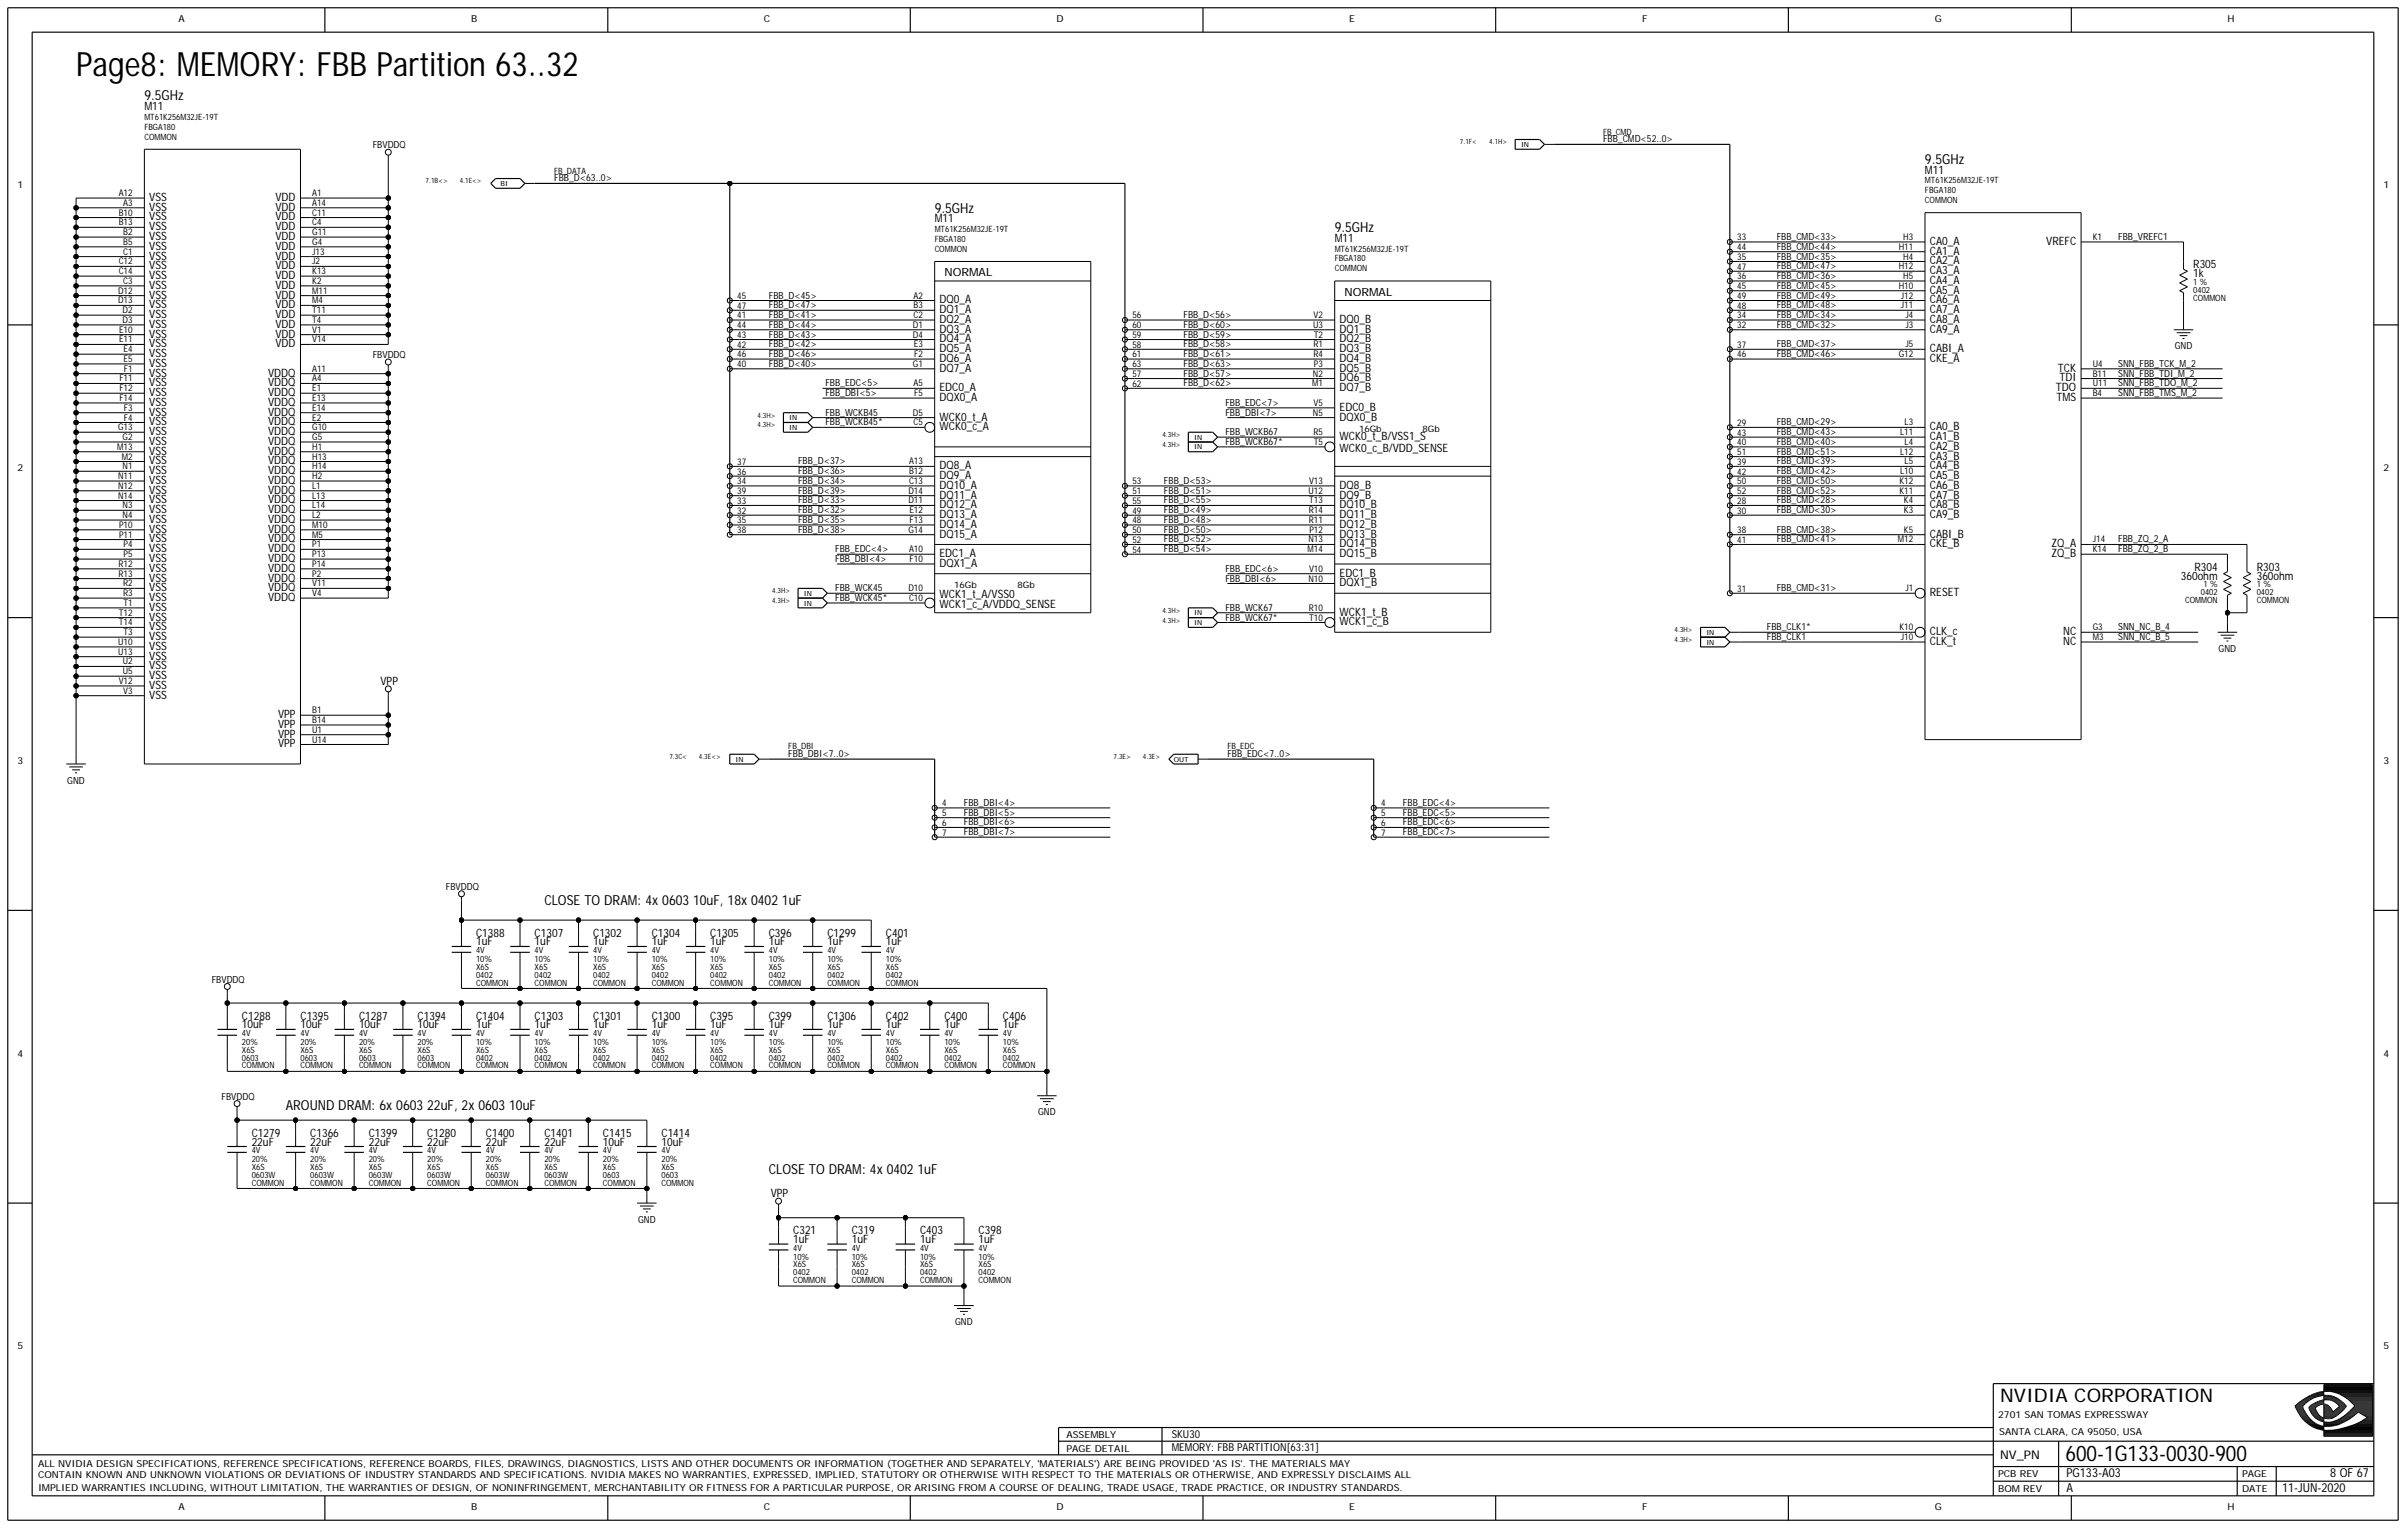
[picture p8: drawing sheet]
<svg xmlns="http://www.w3.org/2000/svg" width="422mm" height="268mm" viewBox="0 0 422 268" stroke-linecap="round" stroke-linejoin="round" font-family="sans-serif">
<defs><g id="words">
<text font-size="5.9" x="13.3" y="13.3">Page8: MEMORY: FBB Partition 63..32</text>
<text font-size="3.8" x="362.1" y="256.1">600-1G133-0030-900</text>
<text font-size="3.3" x="350.7" y="245.8">NVIDIA CORPORATION</text>
<g font-size="2.4">
<text x="25.3" y="17.6">9.5GHz</text>
<text x="337.5" y="28.7">9.5GHz</text>
<text x="163.9" y="37.3">9.5GHz</text>
<text x="234" y="40.7">9.5GHz</text>
<text x="95.4" y="158.7">CLOSE TO DRAM: 4x 0603 10uF, 18x 0402 1uF</text>
<text x="50.1" y="194.7">AROUND DRAM: 6x 0603 22uF, 2x 0603 10uF</text>
<text x="134.8" y="205.8">CLOSE TO DRAM: 4x 0402 1uF</text>
</g>
<g font-size="2.2">
<text x="362.3" y="261.5">A</text>
<text x="362.3" y="259">PG133-A03</text>
<text x="400.1" y="261.5">11-JUN-2020</text>
<text x="408.5" y="259">8 OF 67</text>
</g>
<text font-size="2.1" x="350.7" y="255.7">NV_PN</text>
<g font-size="2">
<text x="25.3" y="19.3">M11</text>
<text x="26.2" y="35.2">VSS</text>
<text x="48.3" y="35.2">VDD</text>
<text x="337.5" y="30.4">M11</text>
<text x="26.2" y="40.4">VSS</text>
<text x="26.2" y="38.7">VSS</text>
<text x="26.2" y="36.9">VSS</text>
<text x="48.3" y="40.4">VDD</text>
<text x="48.3" y="38.7">VDD</text>
<text x="48.3" y="36.9">VDD</text>
<text x="163.9" y="39">M11</text>
<text x="26.2" y="45.5">VSS</text>
<text x="26.2" y="43.8">VSS</text>
<text x="26.2" y="42.1">VSS</text>
<text x="26.2" y="47.2">VSS</text>
<text x="48.3" y="47.2">VDD</text>
<text x="48.3" y="45.5">VDD</text>
<text x="48.3" y="43.8">VDD</text>
<text x="48.3" y="42.1">VDD</text>
<text x="234" y="42.4">M11</text>
<text x="338.4" y="46.4">CA2_A</text>
<text x="338.4" y="44.6">CA1_A</text>
<text x="338.4" y="42.9">CA0_A</text>
<text x="358.8" y="42.9">VREFC</text>
<text x="384.5" y="47">R305</text>
<text x="26.2" y="52.3">VSS</text>
<text x="26.2" y="50.6">VSS</text>
<text x="26.2" y="48.9">VSS</text>
<text x="48.3" y="52.3">VDD</text>
<text x="48.3" y="50.6">VDD</text>
<text x="48.3" y="48.9">VDD</text>
<text x="164.7" y="53.2">DQ0_A</text>
<text x="165.6" y="48.4">NORMAL</text>
<text x="235.7" y="51.8">NORMAL</text>
<text x="338.4" y="53.2">CA6_A</text>
<text x="338.4" y="51.5">CA5_A</text>
<text x="338.4" y="49.8">CA4_A</text>
<text x="338.4" y="48.1">CA3_A</text>
<text x="384.5" y="48.6">1k</text>
<text x="26.2" y="59.2">VSS</text>
<text x="26.2" y="57.5">VSS</text>
<text x="26.2" y="55.8">VSS</text>
<text x="26.2" y="54">VSS</text>
<text x="48.3" y="59.2">VDD</text>
<text x="48.3" y="57.5">VDD</text>
<text x="48.3" y="55.8">VDD</text>
<text x="48.3" y="54">VDD</text>
<text x="164.7" y="54.9">DQ1_A</text>
<text x="164.7" y="58.3">DQ3_A</text>
<text x="164.7" y="56.6">DQ2_A</text>
<text x="234.9" y="56.6">DQ0_B</text>
<text x="234.9" y="58.3">DQ1_B</text>
<text x="338.4" y="58.3">CA9_A</text>
<text x="338.4" y="56.6">CA8_A</text>
<text x="338.4" y="54.9">CA7_A</text>
<text x="26.2" y="64.3">VSS</text>
<text x="26.2" y="60.9">VSS</text>
<text x="26.2" y="62.6">VSS</text>
<text x="48.3" y="60.9">VDD</text>
<text x="164.7" y="65.2">DQ7_A</text>
<text x="164.7" y="61.7">DQ5_A</text>
<text x="164.7" y="63.5">DQ6_A</text>
<text x="164.7" y="60">DQ4_A</text>
<text x="234.9" y="65.2">DQ5_B</text>
<text x="234.9" y="63.5">DQ4_B</text>
<text x="234.9" y="61.7">DQ3_B</text>
<text x="234.9" y="60">DQ2_B</text>
<text x="338.4" y="61.7">CABI_A</text>
<text x="338.4" y="63.5">CKE_A</text>
<text x="360.8" y="65.2">TCK</text>
<text x="26.2" y="71.2">VSS</text>
<text x="26.2" y="69.4">VSS</text>
<text x="26.2" y="67.7">VSS</text>
<text x="26.2" y="66">VSS</text>
<text x="47" y="71.2">VDDQ</text>
<text x="47" y="69.4">VDDQ</text>
<text x="47" y="67.7">VDDQ</text>
<text x="47" y="66">VDDQ</text>
<text x="164.7" y="70.3">DQX0_A</text>
<text x="164.7" y="68.6">EDC0_A</text>
<text x="234.9" y="66.9">DQ6_B</text>
<text x="234.9" y="68.6">DQ7_B</text>
<text x="360.5" y="68.6">TDO</text>
<text x="360.6" y="70.3">TMS</text>
<text x="361.1" y="66.9">TDI</text>
<text x="26.2" y="78">VSS</text>
<text x="26.2" y="76.3">VSS</text>
<text x="26.2" y="74.6">VSS</text>
<text x="26.2" y="72.9">VSS</text>
<text x="47" y="78">VDDQ</text>
<text x="47" y="76.3">VDDQ</text>
<text x="47" y="74.6">VDDQ</text>
<text x="47" y="72.9">VDDQ</text>
<text x="164.7" y="75.4">WCK0_c_A</text>
<text x="164.7" y="73.7">WCK0_t_A</text>
<text x="234.9" y="72">EDC0_B</text>
<text x="234.9" y="73.7">DQX0_B</text>
<text x="234.9" y="77.1">WCK0_t_B/VSS1_S</text>
<text x="338.4" y="75.4">CA0_B</text>
<text x="338.4" y="77.1">CA1_B</text>
<text x="26.2" y="83.1">VSS</text>
<text x="26.2" y="81.4">VSS</text>
<text x="26.2" y="79.7">VSS</text>
<text x="47" y="83.1">VDDQ</text>
<text x="47" y="81.4">VDDQ</text>
<text x="47" y="79.7">VDDQ</text>
<text x="164.7" y="82.3">DQ8_A</text>
<text x="164.7" y="84">DQ9_A</text>
<text x="234.9" y="79.2">WCK0_c_B/VDD_SENSE</text>
<text x="338.4" y="78.9">CA2_B</text>
<text x="338.4" y="82.3">CA4_B</text>
<text x="338.4" y="84">CA5_B</text>
<text x="338.4" y="80.6">CA3_B</text>
<text x="26.2" y="90">VSS</text>
<text x="26.2" y="84.8">VSS</text>
<text x="26.2" y="86.6">VSS</text>
<text x="26.2" y="88.3">VSS</text>
<text x="47" y="88.3">VDDQ</text>
<text x="47" y="86.6">VDDQ</text>
<text x="47" y="84.8">VDDQ</text>
<text x="47" y="90">VDDQ</text>
<text x="164.7" y="89.1">DQ12_A</text>
<text x="164.7" y="87.4">DQ11_A</text>
<text x="164.7" y="85.7">DQ10_A</text>
<text x="234.9" y="89.1">DQ10_B</text>
<text x="234.9" y="87.4">DQ9_B</text>
<text x="234.9" y="85.7">DQ8_B</text>
<text x="338.4" y="85.7">CA6_B</text>
<text x="338.4" y="89.1">CA8_B</text>
<text x="338.4" y="87.4">CA7_B</text>
<text x="26.2" y="95.1">VSS</text>
<text x="26.2" y="93.4">VSS</text>
<text x="26.2" y="91.7">VSS</text>
<text x="47" y="91.7">VDDQ</text>
<text x="47" y="95.1">VDDQ</text>
<text x="47" y="93.4">VDDQ</text>
<text x="164.7" y="92.5">DQ14_A</text>
<text x="164.7" y="94.2">DQ15_A</text>
<text x="164.7" y="90.8">DQ13_A</text>
<text x="234.9" y="92.5">DQ12_B</text>
<text x="234.9" y="94.2">DQ13_B</text>
<text x="234.9" y="90.8">DQ11_B</text>
<text x="234.9" y="96">DQ14_B</text>
<text x="338.4" y="90.8">CA9_B</text>
<text x="338.4" y="94.2">CABI_B</text>
<text x="338.4" y="96">CKE_B</text>
<text x="359.7" y="96">ZQ_A</text>
<text x="26.2" y="101.9">VSS</text>
<text x="26.2" y="100.2">VSS</text>
<text x="26.2" y="98.5">VSS</text>
<text x="26.2" y="96.8">VSS</text>
<text x="47" y="101.9">VDDQ</text>
<text x="47" y="100.2">VDDQ</text>
<text x="47" y="98.5">VDDQ</text>
<text x="47" y="96.8">VDDQ</text>
<text x="164.7" y="97.7">EDC1_A</text>
<text x="164.7" y="99.4">DQX1_A</text>
<text x="234.9" y="97.7">DQ15_B</text>
<text x="234.9" y="101.1">EDC1_B</text>
<text x="359.7" y="97.7">ZQ_B</text>
<text x="382.4" y="101.6">360ohm</text>
<text x="384.7" y="100.1">R304</text>
<text x="395.7" y="100.1">R303</text>
<text x="395.7" y="101.6">360ohm</text>
<text x="26.2" y="107.1">VSS</text>
<text x="26.2" y="105.4">VSS</text>
<text x="26.2" y="103.7">VSS</text>
<text x="47" y="105.4">VDDQ</text>
<text x="47" y="103.7">VDDQ</text>
<text x="164.7" y="104.9">WCK1_t_A/VSS0</text>
<text x="164.7" y="106.6">WCK1_c_A/VDDQ_SENSE</text>
<text x="234.9" y="107.9">WCK1_t_B</text>
<text x="234.9" y="102.8">DQX1_B</text>
<text x="338.4" y="104.5">RESET</text>
<text x="26.2" y="113.9">VSS</text>
<text x="26.2" y="112.2">VSS</text>
<text x="26.2" y="110.5">VSS</text>
<text x="26.2" y="108.8">VSS</text>
<text x="234.9" y="109.6">WCK1_c_B</text>
<text x="338.4" y="111.4">CLK_c</text>
<text x="338.4" y="113.1">CLK_t</text>
<text x="361.7" y="113.1">NC</text>
<text x="361.7" y="111.4">NC</text>
<text x="26.2" y="119.1">VSS</text>
<text x="26.2" y="117.3">VSS</text>
<text x="26.2" y="115.6">VSS</text>
<text x="26.2" y="122.5">VSS</text>
<text x="26.2" y="120.8">VSS</text>
<text x="48.8" y="125.9">VPP</text>
<text x="66.7" y="120.1">VPP</text>
<text x="48.8" y="131">VPP</text>
<text x="48.8" y="129.3">VPP</text>
<text x="48.8" y="127.6">VPP</text>
<text x="83.5" y="164.2">C1388</text>
<text x="83.5" y="165.8">1uF</text>
<text x="93.7" y="164.2">C1307</text>
<text x="93.7" y="165.8">1uF</text>
<text x="104" y="164.2">C1302</text>
<text x="104" y="165.8">1uF</text>
<text x="114.3" y="164.2">C1304</text>
<text x="114.3" y="165.8">1uF</text>
<text x="124.5" y="164.2">C1305</text>
<text x="124.5" y="165.8">1uF</text>
<text x="134.8" y="164.2">C396</text>
<text x="134.8" y="165.8">1uF</text>
<text x="145.1" y="164.2">C1299</text>
<text x="145.1" y="165.8">1uF</text>
<text x="155.3" y="164.2">C401</text>
<text x="155.3" y="165.8">1uF</text>
<text x="42.4" y="178.8">C1288</text>
<text x="52.7" y="178.8">C1395</text>
<text x="62.9" y="178.8">C1287</text>
<text x="73.2" y="178.8">C1394</text>
<text x="83.5" y="178.8">C1404</text>
<text x="93.7" y="178.8">C1303</text>
<text x="104" y="178.8">C1301</text>
<text x="114.3" y="178.8">C1300</text>
<text x="124.5" y="178.8">C395</text>
<text x="134.8" y="178.8">C399</text>
<text x="145.1" y="178.8">C1306</text>
<text x="155.3" y="178.8">C402</text>
<text x="165.6" y="178.8">C400</text>
<text x="175.8" y="178.8">C406</text>
<text x="42.4" y="180.3">10uF</text>
<text x="52.7" y="180.3">10uF</text>
<text x="62.9" y="180.3">10uF</text>
<text x="73.2" y="180.3">10uF</text>
<text x="83.5" y="180.3">1uF</text>
<text x="93.7" y="180.3">1uF</text>
<text x="104" y="180.3">1uF</text>
<text x="114.3" y="180.3">1uF</text>
<text x="124.5" y="180.3">1uF</text>
<text x="134.8" y="180.3">1uF</text>
<text x="145.1" y="180.3">1uF</text>
<text x="155.3" y="180.3">1uF</text>
<text x="165.6" y="180.3">1uF</text>
<text x="175.8" y="180.3">1uF</text>
<text x="44.1" y="199.3">C1279</text>
<text x="44.1" y="200.8">22uF</text>
<text x="54.4" y="199.3">C1366</text>
<text x="54.4" y="200.8">22uF</text>
<text x="64.7" y="199.3">C1399</text>
<text x="64.7" y="200.8">22uF</text>
<text x="74.9" y="199.3">C1280</text>
<text x="74.9" y="200.8">22uF</text>
<text x="85.2" y="199.3">C1400</text>
<text x="85.2" y="200.8">22uF</text>
<text x="95.4" y="199.3">C1401</text>
<text x="95.4" y="200.8">22uF</text>
<text x="105.7" y="199.3">C1415</text>
<text x="105.7" y="200.8">10uF</text>
<text x="116" y="199.3">C1414</text>
<text x="116" y="200.8">10uF</text>
<text x="135.1" y="209.9">VPP</text>
<text x="139.1" y="216.4">C321</text>
<text x="139.1" y="217.9">1uF</text>
<text x="149.3" y="216.4">C319</text>
<text x="149.3" y="217.9">1uF</text>
<text x="161.3" y="216.4">C403</text>
<text x="161.3" y="217.9">1uF</text>
<text x="171.6" y="216.4">C398</text>
<text x="171.6" y="217.9">1uF</text>
</g>
<g font-size="1.9">
<text x="205.4" y="252.1">SKU30</text>
<text x="205.4" y="254.4">MEMORY: FBB PARTITION[63:31]</text>
</g>
<g font-size="1.7">
<text x="31.3" y="3.9">A</text>
<text x="82.6" y="3.9">B</text>
<text x="133.9" y="3.9">C</text>
<text x="185.3" y="3.9">D</text>
<text x="236.6" y="3.9">E</text>
<text x="287.9" y="3.9">F</text>
<text x="339.2" y="3.9">G</text>
<text x="390.5" y="3.9">H</text>
<text x="65.4" y="26">FBVDDQ</text>
<text x="281" y="25">FBB_CMD&lt;52..0&gt;</text>
<text x="3.1" y="33">1</text>
<text x="97.2" y="31.8">FBB_D&lt;63..0&gt;</text>
<text x="417.9" y="33">1</text>
<text x="311.5" y="45.5">FBB_CMD&lt;35&gt;</text>
<text x="311.5" y="43.8">FBB_CMD&lt;44&gt;</text>
<text x="311.5" y="47.2">FBB_CMD&lt;47&gt;</text>
<text x="311.5" y="42.1">FBB_CMD&lt;33&gt;</text>
<text x="371.4" y="42.1">FBB_VREFC1</text>
<text x="134.8" y="52.3">FBB_D&lt;45&gt;</text>
<text x="311.5" y="52.3">FBB_CMD&lt;49&gt;</text>
<text x="311.5" y="50.6">FBB_CMD&lt;45&gt;</text>
<text x="311.5" y="48.9">FBB_CMD&lt;36&gt;</text>
<text x="134.8" y="59.2">FBB_D&lt;43&gt;</text>
<text x="134.8" y="54">FBB_D&lt;47&gt;</text>
<text x="134.8" y="57.5">FBB_D&lt;44&gt;</text>
<text x="134.8" y="55.8">FBB_D&lt;41&gt;</text>
<text x="207.5" y="55.8">FBB_D&lt;56&gt;</text>
<text x="207.5" y="59.2">FBB_D&lt;59&gt;</text>
<text x="207.5" y="57.5">FBB_D&lt;60&gt;</text>
<text x="311.5" y="57.5">FBB_CMD&lt;32&gt;</text>
<text x="311.5" y="55.8">FBB_CMD&lt;34&gt;</text>
<text x="311.5" y="54">FBB_CMD&lt;48&gt;</text>
<text x="65.4" y="62.8">FBVDDQ</text>
<text x="134.8" y="60.9">FBB_D&lt;42&gt;</text>
<text x="134.8" y="62.6">FBB_D&lt;46&gt;</text>
<text x="134.8" y="64.3">FBB_D&lt;40&gt;</text>
<text x="207.5" y="64.3">FBB_D&lt;63&gt;</text>
<text x="207.5" y="62.6">FBB_D&lt;61&gt;</text>
<text x="207.5" y="60.9">FBB_D&lt;58&gt;</text>
<text x="311.5" y="60.9">FBB_CMD&lt;37&gt;</text>
<text x="311.5" y="62.6">FBB_CMD&lt;46&gt;</text>
<text x="371.4" y="64.3">SNN_FBB_TCK_M_2</text>
<text x="381.3" y="61.2">GND</text>
<text x="144.7" y="67.7">FBB_EDC&lt;5&gt;</text>
<text x="144.7" y="69.4">FBB_DBI&lt;5&gt;</text>
<text x="207.5" y="66">FBB_D&lt;57&gt;</text>
<text x="207.5" y="67.7">FBB_D&lt;62&gt;</text>
<text x="214.8" y="71.2">FBB_EDC&lt;7&gt;</text>
<text x="371.4" y="66">SNN_FBB_TDI_M_2</text>
<text x="371.4" y="67.7">SNN_FBB_TDO_M_2</text>
<text x="371.4" y="69.4">SNN_FBB_TMS_M_2</text>
<text x="144.7" y="74.6">FBB_WCKB45*</text>
<text x="144.7" y="72.9">FBB_WCKB45</text>
<text x="214.8" y="72.9">FBB_DBI&lt;7&gt;</text>
<text x="214.8" y="76.3">FBB_WCKB67</text>
<text x="214.8" y="78">FBB_WCKB67*</text>
<text x="311.5" y="74.6">FBB_CMD&lt;29&gt;</text>
<text x="311.5" y="76.3">FBB_CMD&lt;43&gt;</text>
<text x="311.5" y="78">FBB_CMD&lt;40&gt;</text>
<text x="3.1" y="82.6">2</text>
<text x="139.9" y="81.4">FBB_D&lt;37&gt;</text>
<text x="139.9" y="83.1">FBB_D&lt;36&gt;</text>
<text x="311.5" y="81.4">FBB_CMD&lt;39&gt;</text>
<text x="311.5" y="83.1">FBB_CMD&lt;42&gt;</text>
<text x="311.5" y="79.7">FBB_CMD&lt;51&gt;</text>
<text x="417.9" y="82.6">2</text>
<text x="139.9" y="90">FBB_D&lt;32&gt;</text>
<text x="139.9" y="88.3">FBB_D&lt;33&gt;</text>
<text x="139.9" y="86.6">FBB_D&lt;39&gt;</text>
<text x="139.9" y="84.8">FBB_D&lt;34&gt;</text>
<text x="204.1" y="90">FBB_D&lt;49&gt;</text>
<text x="204.1" y="88.3">FBB_D&lt;55&gt;</text>
<text x="204.1" y="86.6">FBB_D&lt;51&gt;</text>
<text x="204.1" y="84.8">FBB_D&lt;53&gt;</text>
<text x="311.5" y="90">FBB_CMD&lt;30&gt;</text>
<text x="311.5" y="84.8">FBB_CMD&lt;50&gt;</text>
<text x="311.5" y="88.3">FBB_CMD&lt;28&gt;</text>
<text x="311.5" y="86.6">FBB_CMD&lt;52&gt;</text>
<text x="139.9" y="91.7">FBB_D&lt;35&gt;</text>
<text x="139.9" y="93.4">FBB_D&lt;38&gt;</text>
<text x="204.1" y="91.7">FBB_D&lt;48&gt;</text>
<text x="204.1" y="93.4">FBB_D&lt;50&gt;</text>
<text x="204.1" y="95.1">FBB_D&lt;52&gt;</text>
<text x="311.5" y="93.4">FBB_CMD&lt;38&gt;</text>
<text x="311.5" y="95.1">FBB_CMD&lt;41&gt;</text>
<text x="371.4" y="95.1">FBB_ZQ_2_A</text>
<text x="146.4" y="96.8">FBB_EDC&lt;4&gt;</text>
<text x="146.4" y="98.5">FBB_DBI&lt;4&gt;</text>
<text x="204.1" y="96.8">FBB_D&lt;54&gt;</text>
<text x="214.8" y="100.2">FBB_EDC&lt;6&gt;</text>
<text x="214.8" y="101.9">FBB_DBI&lt;6&gt;</text>
<text x="371.4" y="96.8">FBB_ZQ_2_B</text>
<text x="146.4" y="103.7">FBB_WCK45</text>
<text x="146.4" y="105.4">FBB_WCK45*</text>
<text x="214.8" y="107.1">FBB_WCK67</text>
<text x="311.5" y="103.7">FBB_CMD&lt;31&gt;</text>
<text x="214.8" y="108.8">FBB_WCK67*</text>
<text x="309.8" y="110.5">FBB_CLK1*</text>
<text x="309.8" y="112.2">FBB_CLK1</text>
<text x="371.4" y="112.2">SNN_NC_B_5</text>
<text x="371.4" y="110.5">SNN_NC_B_4</text>
<text x="389" y="114.3">GND</text>
<text x="3.1" y="133.9">3</text>
<text x="11.8" y="137.4">GND</text>
<text x="138.2" y="132.7">FBB_DBI&lt;7..0&gt;</text>
<text x="215.2" y="132.7">FBB_EDC&lt;7..0&gt;</text>
<text x="417.9" y="133.9">3</text>
<text x="169" y="143">FBB_DBI&lt;5&gt;</text>
<text x="169" y="141.3">FBB_DBI&lt;4&gt;</text>
<text x="246" y="143">FBB_EDC&lt;5&gt;</text>
<text x="246" y="141.3">FBB_EDC&lt;4&gt;</text>
<text x="169" y="146.4">FBB_DBI&lt;7&gt;</text>
<text x="169" y="144.7">FBB_DBI&lt;6&gt;</text>
<text x="246" y="146.4">FBB_EDC&lt;7&gt;</text>
<text x="246" y="144.7">FBB_EDC&lt;6&gt;</text>
<text x="78.2" y="156">FBVDDQ</text>
<text x="37.1" y="172.3">FBVDDQ</text>
<text x="3.1" y="185.3">4</text>
<text x="417.9" y="185.3">4</text>
<text x="38.8" y="192.8">FBVDDQ</text>
<text x="182" y="195.5">GND</text>
<text x="111.9" y="214.3">GND</text>
<text x="167.5" y="232.3">GND</text>
<text x="3.1" y="236.6">5</text>
<text x="417.9" y="236.6">5</text>
<text x="350.3" y="248.5">2701 SAN TOMAS EXPRESSWAY</text>
<text x="350.5" y="251.6">SANTA CLARA, CA 95050, USA</text>
<text x="6.7" y="257.1">ALL NVIDIA DESIGN SPECIFICATIONS, REFERENCE SPECIFICATIONS, REFERENCE BOARDS, FILES, DRAWINGS, DIAGNOSTICS, LISTS AND OTHER DOCUMENTS OR INFORMATION (TOGETHER AND SEPARATELY, 'MATERIALS') ARE BEING PROVIDED 'AS IS'. THE MATERIALS MAY</text>
<text x="187" y="254.5">PAGE DETAIL</text>
<text x="187" y="252.1">ASSEMBLY</text>
<text x="6.7" y="259.2">CONTAIN KNOWN AND UNKNOWN VIOLATIONS OR DEVIATIONS OF INDUSTRY STANDARDS AND SPECIFICATIONS. NVIDIA MAKES NO WARRANTIES, EXPRESSED, IMPLIED, STATUTORY OR OTHERWISE WITH RESPECT TO THE MATERIALS OR OTHERWISE, AND EXPRESSLY DISCLAIMS ALL</text>
<text x="6.7" y="261.4">IMPLIED WARRANTIES INCLUDING, WITHOUT LIMITATION, THE WARRANTIES OF DESIGN, OF NONINFRINGEMENT, MERCHANTABILITY OR FITNESS FOR A PARTICULAR PURPOSE, OR ARISING FROM A COURSE OF DEALING, TRADE USAGE, TRADE PRACTICE, OR INDUSTRY STANDARDS.</text>
<text x="350.3" y="261.5">BOM REV</text>
<text x="350.3" y="259">PCB REV</text>
<text x="393.1" y="259">PAGE</text>
<text x="393.1" y="261.5">DATE</text>
<text x="31.3" y="264.8">A</text>
<text x="82.6" y="264.8">B</text>
<text x="133.9" y="264.8">C</text>
<text x="185.3" y="264.8">D</text>
<text x="236.6" y="264.8">E</text>
<text x="287.9" y="264.8">F</text>
<text x="339.2" y="264.8">G</text>
<text x="390.5" y="264.8">H</text>
</g>
<g font-size="1.6">
<text x="20.8" y="34.4">A12</text>
<text x="54.7" y="34.4">A1</text>
<text x="20.8" y="39.5">B13</text>
<text x="20.8" y="37.8">B10</text>
<text x="21.6" y="36.1">A3</text>
<text x="21.6" y="41.2">B2</text>
<text x="54.7" y="41.2">G11</text>
<text x="54.7" y="39.5">C4</text>
<text x="54.7" y="37.8">C11</text>
<text x="54.7" y="36.1">A14</text>
<text x="20.8" y="46.4">C12</text>
<text x="21.6" y="44.6">C1</text>
<text x="21.6" y="42.9">B5</text>
<text x="54.7" y="46.4">J2</text>
<text x="54.7" y="44.6">J13</text>
<text x="54.7" y="42.9">G4</text>
<text x="304.6" y="47.3">47</text>
<text x="304.6" y="45.6">35</text>
<text x="304.6" y="43.9">44</text>
<text x="304.6" y="42.1">33</text>
<text x="332.9" y="47.2">H12</text>
<text x="332.9" y="43.8">H11</text>
<text x="333.7" y="45.5">H4</text>
<text x="333.7" y="42.1">H3</text>
<text x="366.9" y="42.1">K1</text>
<text x="20.7" y="53.2">D13</text>
<text x="20.7" y="51.5">D12</text>
<text x="20.8" y="48.1">C14</text>
<text x="21.6" y="49.8">C3</text>
<text x="54.7" y="53.2">M4</text>
<text x="54.7" y="51.5">M11</text>
<text x="54.7" y="49.8">K2</text>
<text x="54.7" y="48.1">K13</text>
<text x="129.2" y="52.4">45</text>
<text x="160.2" y="52.3">A2</text>
<text x="304.6" y="52.4">49</text>
<text x="304.6" y="50.7">45</text>
<text x="304.6" y="49">36</text>
<text x="332.9" y="50.6">H10</text>
<text x="333.3" y="52.3">J12</text>
<text x="333.7" y="48.9">H5</text>
<text x="20.9" y="58.3">E10</text>
<text x="21.5" y="56.6">D3</text>
<text x="21.5" y="54.9">D2</text>
<text x="54.7" y="58.3">V1</text>
<text x="54.7" y="56.6">T4</text>
<text x="54.7" y="54.9">T11</text>
<text x="129.2" y="59.3">43</text>
<text x="129.2" y="54.1">47</text>
<text x="129.2" y="55.8">41</text>
<text x="129.2" y="57.5">44</text>
<text x="160" y="59.2">D4</text>
<text x="160" y="57.5">D1</text>
<text x="160.2" y="55.8">C2</text>
<text x="160.2" y="54">B3</text>
<text x="198.5" y="55.8">56</text>
<text x="198.5" y="57.5">60</text>
<text x="198.5" y="59.3">59</text>
<text x="230.2" y="57.5">U3</text>
<text x="230.3" y="55.8">V2</text>
<text x="230.3" y="59.2">T2</text>
<text x="304.6" y="57.5">32</text>
<text x="304.6" y="55.8">34</text>
<text x="304.6" y="54.1">48</text>
<text x="333.3" y="54">J11</text>
<text x="334.1" y="57.5">J3</text>
<text x="334.1" y="55.8">J4</text>
<text x="20.9" y="60">E11</text>
<text x="21.7" y="63.5">E5</text>
<text x="21.7" y="61.7">E4</text>
<text x="21.7" y="65.2">F1</text>
<text x="54.7" y="65.2">A11</text>
<text x="54.7" y="60">V14</text>
<text x="129.2" y="61">42</text>
<text x="129.2" y="64.4">40</text>
<text x="129.2" y="62.7">46</text>
<text x="160.1" y="64.3">G1</text>
<text x="160.2" y="60.9">E3</text>
<text x="160.3" y="62.6">F2</text>
<text x="198.5" y="62.7">61</text>
<text x="198.5" y="61">58</text>
<text x="198.5" y="64.4">63</text>
<text x="230.3" y="62.6">R4</text>
<text x="230.3" y="60.9">R1</text>
<text x="230.4" y="64.3">P3</text>
<text x="304.6" y="62.7">46</text>
<text x="304.6" y="61">37</text>
<text x="332.9" y="62.6">G12</text>
<text x="334.1" y="60.9">J5</text>
<text x="366.9" y="64.3">U4</text>
<text x="20.9" y="70.3">F14</text>
<text x="20.9" y="68.6">F12</text>
<text x="20.9" y="66.9">F11</text>
<text x="54.7" y="70.3">E13</text>
<text x="54.7" y="68.6">E1</text>
<text x="54.7" y="66.9">A4</text>
<text x="160.2" y="67.7">A5</text>
<text x="160.3" y="69.4">F5</text>
<text x="198.5" y="67.8">62</text>
<text x="198.5" y="66.1">57</text>
<text x="230.1" y="67.7">M1</text>
<text x="230.2" y="66">N2</text>
<text x="230.3" y="71.2">V5</text>
<text x="366.9" y="69.4">B4</text>
<text x="366.9" y="67.7">U11</text>
<text x="366.9" y="66">B11</text>
<text x="20.7" y="75.4">G13</text>
<text x="21.5" y="77.1">G2</text>
<text x="21.7" y="73.7">F4</text>
<text x="21.7" y="72">F3</text>
<text x="54.7" y="77.1">G5</text>
<text x="54.7" y="75.4">G10</text>
<text x="54.7" y="73.7">E2</text>
<text x="54.7" y="72">E14</text>
<text x="160" y="72.9">D5</text>
<text x="160.2" y="74.6">C5</text>
<text x="230.2" y="72.9">N5</text>
<text x="230.3" y="76.3">R5</text>
<text x="230.3" y="78">T5</text>
<text x="238.3" y="75.8">16Gb</text>
<text x="249.4" y="75.8">8Gb</text>
<text x="304.6" y="76.4">43</text>
<text x="304.6" y="74.6">29</text>
<text x="333.1" y="76.3">L11</text>
<text x="333.9" y="78">L4</text>
<text x="333.9" y="74.6">L3</text>
<text x="20.6" y="78.9">M13</text>
<text x="20.7" y="84">N11</text>
<text x="21.4" y="80.6">M2</text>
<text x="21.5" y="82.3">N1</text>
<text x="54.7" y="84">H2</text>
<text x="54.7" y="82.3">H14</text>
<text x="54.7" y="80.6">H13</text>
<text x="54.7" y="78.9">H1</text>
<text x="129.2" y="81.5">37</text>
<text x="129.2" y="83.2">36</text>
<text x="159.4" y="81.4">A13</text>
<text x="159.4" y="83.1">B12</text>
<text x="304.6" y="83.2">42</text>
<text x="304.6" y="81.5">39</text>
<text x="304.6" y="79.8">51</text>
<text x="304.6" y="78.1">40</text>
<text x="333.1" y="83.1">L10</text>
<text x="333.1" y="79.7">L12</text>
<text x="333.9" y="81.4">L5</text>
<text x="20.7" y="87.4">N14</text>
<text x="20.7" y="85.7">N12</text>
<text x="21.5" y="89.1">N3</text>
<text x="54.7" y="89.1">L14</text>
<text x="54.7" y="87.4">L13</text>
<text x="54.7" y="85.7">L1</text>
<text x="129.2" y="86.6">39</text>
<text x="129.2" y="88.3">33</text>
<text x="129.2" y="84.9">34</text>
<text x="159.3" y="88.3">D11</text>
<text x="159.3" y="86.6">D14</text>
<text x="159.4" y="84.8">C13</text>
<text x="159.4" y="90">E12</text>
<text x="198.5" y="88.3">55</text>
<text x="198.5" y="84.9">53</text>
<text x="198.5" y="86.6">51</text>
<text x="229.4" y="86.6">U12</text>
<text x="229.5" y="90">R14</text>
<text x="229.5" y="84.8">V13</text>
<text x="229.5" y="88.3">T13</text>
<text x="304.6" y="88.3">28</text>
<text x="304.6" y="86.6">52</text>
<text x="304.6" y="84.9">50</text>
<text x="333" y="86.6">K11</text>
<text x="333" y="84.8">K12</text>
<text x="333.8" y="90">K3</text>
<text x="333.8" y="88.3">K4</text>
<text x="20.9" y="94.2">P11</text>
<text x="20.9" y="92.5">P10</text>
<text x="21.5" y="90.8">N4</text>
<text x="21.7" y="96">P4</text>
<text x="54.7" y="96">P1</text>
<text x="54.7" y="94.2">M5</text>
<text x="54.7" y="92.5">M10</text>
<text x="54.7" y="90.8">L2</text>
<text x="129.2" y="93.5">38</text>
<text x="129.2" y="90">32</text>
<text x="129.2" y="91.8">35</text>
<text x="159.3" y="93.4">G14</text>
<text x="159.5" y="91.7">F13</text>
<text x="198.5" y="95.2">52</text>
<text x="198.5" y="93.5">50</text>
<text x="198.5" y="90">49</text>
<text x="198.5" y="91.8">48</text>
<text x="229.4" y="95.1">N13</text>
<text x="229.5" y="91.7">R11</text>
<text x="229.6" y="93.4">P12</text>
<text x="304.6" y="95.2">41</text>
<text x="304.6" y="93.5">38</text>
<text x="304.6" y="90">30</text>
<text x="332.8" y="95.1">M12</text>
<text x="333.8" y="93.4">K5</text>
<text x="366.9" y="95.1">J14</text>
<text x="20.8" y="101.1">R13</text>
<text x="20.8" y="99.4">R12</text>
<text x="21.7" y="97.7">P5</text>
<text x="54.7" y="101.1">P2</text>
<text x="54.7" y="99.4">P14</text>
<text x="54.7" y="97.7">P13</text>
<text x="159.4" y="96.8">A10</text>
<text x="159.5" y="98.5">F10</text>
<text x="198.5" y="96.9">54</text>
<text x="229.3" y="96.8">M14</text>
<text x="229.4" y="101.9">N10</text>
<text x="229.5" y="100.2">V10</text>
<text x="366.9" y="96.8">K14</text>
<text x="20.8" y="107.9">T12</text>
<text x="21.6" y="104.5">R3</text>
<text x="21.6" y="102.8">R2</text>
<text x="21.6" y="106.2">T1</text>
<text x="54.7" y="104.5">V4</text>
<text x="54.7" y="102.8">V11</text>
<text x="159.3" y="103.7">D10</text>
<text x="159.4" y="105.4">C10</text>
<text x="167.3" y="103.1">16Gb</text>
<text x="178.4" y="103.1">8Gb</text>
<text x="229.5" y="107.1">R10</text>
<text x="304.6" y="103.7">31</text>
<text x="334.1" y="103.7">J1</text>
<text x="20.7" y="113.1">U10</text>
<text x="20.8" y="109.6">T14</text>
<text x="21.6" y="111.4">T3</text>
<text x="229.5" y="108.8">T10</text>
<text x="333" y="110.5">K10</text>
<text x="333.3" y="112.2">J10</text>
<text x="366.9" y="112.2">M3</text>
<text x="366.9" y="110.5">G3</text>
<text x="20.7" y="114.8">U13</text>
<text x="20.8" y="119.9">V12</text>
<text x="21.5" y="118.2">U5</text>
<text x="21.5" y="116.5">U2</text>
<text x="21.6" y="121.6">V3</text>
<text x="54.7" y="125">B1</text>
<text x="54.7" y="130.2">U14</text>
<text x="54.7" y="128.5">U1</text>
<text x="54.7" y="126.8">B14</text>
<text x="165.2" y="143.1">5</text>
<text x="165.2" y="141.4">4</text>
<text x="242.1" y="141.4">4</text>
<text x="242.1" y="143.1">5</text>
<text x="165.2" y="146.5">7</text>
<text x="165.2" y="144.8">6</text>
<text x="242.1" y="144.8">6</text>
<text x="242.1" y="146.5">7</text>
</g>
<g font-size="1.5">
<text x="25.3" y="21">MT61K256M32JE-19T</text>
<text x="25.3" y="22.7">FBGA180</text>
<text x="281" y="23.6">FB_CMD</text>
<text x="25.3" y="24.5">COMMON</text>
<text x="97.2" y="30.4">FB_DATA</text>
<text x="337.5" y="32.2">MT61K256M32JE-19T</text>
<text x="337.5" y="33.9">FBGA180</text>
<text x="337.5" y="35.6">COMMON</text>
<text x="163.9" y="40.7">MT61K256M32JE-19T</text>
<text x="163.9" y="44.1">COMMON</text>
<text x="163.9" y="42.4">FBGA180</text>
<text x="234" y="44.1">MT61K256M32JE-19T</text>
<text x="234" y="45.8">FBGA180</text>
<text x="234" y="47.5">COMMON</text>
<text x="384.5" y="49.9">1 %</text>
<text x="384.5" y="52.7">COMMON</text>
<text x="384.5" y="51.3">0402</text>
<text x="383.1" y="105.7">COMMON</text>
<text x="385.9" y="104.3">0402</text>
<text x="386.3" y="103">1 %</text>
<text x="395.7" y="105.7">COMMON</text>
<text x="395.7" y="104.3">0402</text>
<text x="395.7" y="103">1 %</text>
<text x="138.2" y="131.4">FB_DBI</text>
<text x="215.2" y="131.4">FB_EDC</text>
<text x="83.5" y="167.1">4V</text>
<text x="93.7" y="167.1">4V</text>
<text x="104" y="167.1">4V</text>
<text x="114.3" y="167.1">4V</text>
<text x="124.5" y="167.1">4V</text>
<text x="134.8" y="167.1">4V</text>
<text x="145.1" y="167.1">4V</text>
<text x="155.3" y="167.1">4V</text>
<text x="83.5" y="172.8">COMMON</text>
<text x="83.5" y="171.4">0402</text>
<text x="83.5" y="168.7">10%</text>
<text x="83.5" y="170">X6S</text>
<text x="93.7" y="172.8">COMMON</text>
<text x="93.7" y="171.4">0402</text>
<text x="93.7" y="170">X6S</text>
<text x="93.7" y="168.7">10%</text>
<text x="104" y="172.8">COMMON</text>
<text x="104" y="171.4">0402</text>
<text x="104" y="170">X6S</text>
<text x="104" y="168.7">10%</text>
<text x="114.3" y="172.8">COMMON</text>
<text x="114.3" y="170">X6S</text>
<text x="114.3" y="168.7">10%</text>
<text x="114.3" y="171.4">0402</text>
<text x="124.5" y="172.8">COMMON</text>
<text x="124.5" y="168.7">10%</text>
<text x="124.5" y="171.4">0402</text>
<text x="124.5" y="170">X6S</text>
<text x="134.8" y="168.7">10%</text>
<text x="134.8" y="171.4">0402</text>
<text x="134.8" y="170">X6S</text>
<text x="134.8" y="172.8">COMMON</text>
<text x="145.1" y="170">X6S</text>
<text x="145.1" y="168.7">10%</text>
<text x="145.1" y="171.4">0402</text>
<text x="145.1" y="172.8">COMMON</text>
<text x="155.3" y="168.7">10%</text>
<text x="155.3" y="170">X6S</text>
<text x="155.3" y="171.4">0402</text>
<text x="155.3" y="172.8">COMMON</text>
<text x="42.4" y="185.9">0603</text>
<text x="42.4" y="184.6">X6S</text>
<text x="42.4" y="181.7">4V</text>
<text x="42.4" y="183.2">20%</text>
<text x="52.7" y="184.6">X6S</text>
<text x="52.7" y="185.9">0603</text>
<text x="52.7" y="181.7">4V</text>
<text x="52.7" y="183.2">20%</text>
<text x="62.9" y="181.7">4V</text>
<text x="62.9" y="184.6">X6S</text>
<text x="62.9" y="185.9">0603</text>
<text x="62.9" y="183.2">20%</text>
<text x="73.2" y="181.7">4V</text>
<text x="73.2" y="184.6">X6S</text>
<text x="73.2" y="183.2">20%</text>
<text x="73.2" y="185.9">0603</text>
<text x="83.5" y="185.9">0402</text>
<text x="83.5" y="184.6">X6S</text>
<text x="83.5" y="181.7">4V</text>
<text x="83.5" y="183.2">10%</text>
<text x="93.7" y="184.6">X6S</text>
<text x="93.7" y="185.9">0402</text>
<text x="93.7" y="183.2">10%</text>
<text x="93.7" y="181.7">4V</text>
<text x="104" y="181.7">4V</text>
<text x="104" y="183.2">10%</text>
<text x="104" y="184.6">X6S</text>
<text x="104" y="185.9">0402</text>
<text x="114.3" y="184.6">X6S</text>
<text x="114.3" y="185.9">0402</text>
<text x="114.3" y="183.2">10%</text>
<text x="114.3" y="181.7">4V</text>
<text x="124.5" y="183.2">10%</text>
<text x="124.5" y="185.9">0402</text>
<text x="124.5" y="184.6">X6S</text>
<text x="124.5" y="181.7">4V</text>
<text x="134.8" y="181.7">4V</text>
<text x="134.8" y="184.6">X6S</text>
<text x="134.8" y="183.2">10%</text>
<text x="134.8" y="185.9">0402</text>
<text x="145.1" y="185.9">0402</text>
<text x="145.1" y="184.6">X6S</text>
<text x="145.1" y="181.7">4V</text>
<text x="145.1" y="183.2">10%</text>
<text x="155.3" y="185.9">0402</text>
<text x="155.3" y="184.6">X6S</text>
<text x="155.3" y="183.2">10%</text>
<text x="155.3" y="181.7">4V</text>
<text x="165.6" y="184.6">X6S</text>
<text x="165.6" y="185.9">0402</text>
<text x="165.6" y="181.7">4V</text>
<text x="165.6" y="183.2">10%</text>
<text x="175.8" y="184.6">X6S</text>
<text x="175.8" y="185.9">0402</text>
<text x="175.8" y="181.7">4V</text>
<text x="175.8" y="183.2">10%</text>
<text x="42.4" y="187.3">COMMON</text>
<text x="52.7" y="187.3">COMMON</text>
<text x="62.9" y="187.3">COMMON</text>
<text x="73.2" y="187.3">COMMON</text>
<text x="83.5" y="187.3">COMMON</text>
<text x="93.7" y="187.3">COMMON</text>
<text x="104" y="187.3">COMMON</text>
<text x="114.3" y="187.3">COMMON</text>
<text x="124.5" y="187.3">COMMON</text>
<text x="134.8" y="187.3">COMMON</text>
<text x="145.1" y="187.3">COMMON</text>
<text x="155.3" y="187.3">COMMON</text>
<text x="165.6" y="187.3">COMMON</text>
<text x="175.8" y="187.3">COMMON</text>
<text x="44.1" y="203.7">20%</text>
<text x="44.1" y="202.2">4V</text>
<text x="54.4" y="203.7">20%</text>
<text x="54.4" y="202.2">4V</text>
<text x="64.7" y="203.7">20%</text>
<text x="64.7" y="202.2">4V</text>
<text x="74.9" y="203.7">20%</text>
<text x="74.9" y="202.2">4V</text>
<text x="85.2" y="203.7">20%</text>
<text x="85.2" y="202.2">4V</text>
<text x="95.4" y="203.7">20%</text>
<text x="95.4" y="202.2">4V</text>
<text x="105.7" y="203.7">20%</text>
<text x="105.7" y="202.2">4V</text>
<text x="116" y="203.7">20%</text>
<text x="116" y="202.2">4V</text>
<text x="44.1" y="207.8">COMMON</text>
<text x="44.1" y="205.1">X6S</text>
<text x="44.1" y="206.5">0603W</text>
<text x="54.4" y="206.5">0603W</text>
<text x="54.4" y="207.8">COMMON</text>
<text x="54.4" y="205.1">X6S</text>
<text x="64.7" y="207.8">COMMON</text>
<text x="64.7" y="206.5">0603W</text>
<text x="64.7" y="205.1">X6S</text>
<text x="74.9" y="206.5">0603W</text>
<text x="74.9" y="207.8">COMMON</text>
<text x="74.9" y="205.1">X6S</text>
<text x="85.2" y="206.5">0603W</text>
<text x="85.2" y="207.8">COMMON</text>
<text x="85.2" y="205.1">X6S</text>
<text x="95.4" y="207.8">COMMON</text>
<text x="95.4" y="205.1">X6S</text>
<text x="95.4" y="206.5">0603W</text>
<text x="105.7" y="207.8">COMMON</text>
<text x="105.7" y="206.5">0603</text>
<text x="105.7" y="205.1">X6S</text>
<text x="116" y="207.8">COMMON</text>
<text x="116" y="206.5">0603</text>
<text x="116" y="205.1">X6S</text>
<text x="139.1" y="219.3">4V</text>
<text x="139.1" y="220.8">10%</text>
<text x="149.3" y="220.8">10%</text>
<text x="149.3" y="219.3">4V</text>
<text x="161.3" y="219.3">4V</text>
<text x="161.3" y="220.8">10%</text>
<text x="171.6" y="220.8">10%</text>
<text x="171.6" y="219.3">4V</text>
<text x="139.1" y="224.9">COMMON</text>
<text x="139.1" y="222.2">X6S</text>
<text x="139.1" y="223.6">0402</text>
<text x="149.3" y="224.9">COMMON</text>
<text x="149.3" y="222.2">X6S</text>
<text x="149.3" y="223.6">0402</text>
<text x="161.3" y="224.9">COMMON</text>
<text x="161.3" y="222.2">X6S</text>
<text x="161.3" y="223.6">0402</text>
<text x="171.6" y="222.2">X6S</text>
<text x="171.6" y="224.9">COMMON</text>
<text x="171.6" y="223.6">0402</text>
</g>
<g font-size="1.3">
<text x="256" y="25.3">7.1F&lt;</text>
<text x="261.1" y="25.3">4.1H&gt;</text>
<text x="74.6" y="32.2">7.1B&lt;&gt;</text>
<text x="80.6" y="32.2">4.1E&lt;&gt;</text>
<text x="132.8" y="74.9">4.3H&gt;</text>
<text x="132.8" y="73.2">4.3H&gt;</text>
<text x="203.8" y="76.6">4.3H&gt;</text>
<text x="203.8" y="78.3">4.3H&gt;</text>
<text x="135.4" y="104">4.3H&gt;</text>
<text x="135.4" y="105.7">4.3H&gt;</text>
<text x="203.8" y="107.4">4.3H&gt;</text>
<text x="203.8" y="109.1">4.3H&gt;</text>
<text x="293.6" y="110.8">4.3H&gt;</text>
<text x="293.6" y="112.6">4.3H&gt;</text>
<text x="117.4" y="133.1">7.3C&lt;</text>
<text x="122.5" y="133.1">4.3E&lt;&gt;</text>
<text x="195.2" y="133.1">7.3E&gt;</text>
<text x="200.4" y="133.1">4.3E&gt;</text>
</g>
<g font-size="1.2">
<text x="266.7" y="25.8">IN</text>
<text x="87.7" y="32.6">BI</text>
<text x="138.4" y="73.7">IN</text>
<text x="138.4" y="75.4">IN</text>
<text x="209.4" y="77.1">IN</text>
<text x="209.4" y="78.8">IN</text>
<text x="140.9" y="106.2">IN</text>
<text x="140.9" y="104.4">IN</text>
<text x="209.4" y="107.9">IN</text>
<text x="209.4" y="109.6">IN</text>
<text x="299.2" y="111.3">IN</text>
<text x="299.2" y="113">IN</text>
<text x="129" y="133.5">IN</text>
<text x="205.8" y="133.5">OUT</text>
</g>
</g></defs>
<g fill="none" stroke="#000" stroke-width=".18">
<path d="M13.3 39.9v1.7zM13.3 38.1v1.8zM13.3 39.9h10.3zM13.3 36.4v1.7zM13.3 38.1h10.3zM13.3 34.7v1.7zM13.3 36.4h10.3zM13.3 34.7h10.3zM23.6 38.1h1.7zM23.6 34.7h1.7zM23.6 36.4h1.7zM23.6 39.9h1.7z"/>
<path d="M25.3 26.2h27.4zM25.3 26.2v107.7zM52.7 34.7h1.7zM52.7 36.4h1.7zM52.7 38.1h1.7zM52.7 39.9h1.7zM52.7 26.2v107.7zM54.4 39.9h13.7zM54.4 38.1h13.7zM54.4 36.4h13.7zM54.4 34.7h13.7zM68.1 39.9v1.7z"/>
<path d="M68.1 38.1v1.8zM68.1 36.4v1.7zM68.1 34.7v1.7zM68.1 27.9v6.8zM68.1 27.2v.7zM92 32.2h1.7zM270.8 25.3h1.7zM337.5 37.3v92.4zM337.5 37.3h27.4zM364.9 37.3v92.4zM13.3 58.7v1.7zM13.3 58.7h10.3z"/>
<path d="M13.3 57v1.7zM13.3 57h10.3zM13.3 55.2v1.8zM13.3 55.2h10.3zM13.3 53.5v1.7zM13.3 53.5h10.3zM13.3 51.8v1.7zM13.3 51.8h10.3zM13.3 50.1v1.7zM13.3 50.1h10.3zM13.3 48.4v1.7zM13.3 46.7v1.7z"/>
<path d="M13.3 48.4h10.3zM13.3 45v1.7zM13.3 46.7h10.3zM13.3 43.3v1.7zM13.3 45h10.3zM13.3 41.6v1.7zM13.3 43.3h10.3zM13.3 41.6h10.3zM23.6 41.6h1.7zM23.6 43.3h1.7zM23.6 45h1.7zM23.6 46.7h1.7z"/>
<path d="M23.6 48.4h1.7zM23.6 50.1h1.7zM23.6 51.8h1.7zM23.6 53.5h1.7zM23.6 55.2h1.7zM23.6 57h1.7zM23.6 58.7h1.7zM52.7 41.6h1.7zM52.7 43.3h1.7zM52.7 45h1.7zM52.7 46.7h1.7zM52.7 48.4h1.7z"/>
<path d="M52.7 50.1h1.7zM52.7 51.8h1.7zM52.7 53.5h1.7zM52.7 55.2h1.7zM52.7 57h1.7zM52.7 58.7h1.7zM54.4 58.7h13.7zM54.4 57h13.7zM54.4 55.2h13.7zM54.4 53.5h13.7zM54.4 51.8h13.7zM54.4 50.1h13.7z"/>
<path d="M54.4 48.4h13.7zM54.4 46.7h13.7zM54.4 45h13.7zM54.4 43.3h13.7zM54.4 41.6h13.7zM68.1 58.7v1.7zM68.1 57v1.7zM68.1 55.2v1.8zM68.1 53.5v1.7zM68.1 51.8v1.7zM68.1 50.1v1.7zM68.1 48.4v1.7z"/>
<path d="M68.1 46.7v1.7zM68.1 45v1.7zM68.1 43.3v1.7zM68.1 41.6v1.7zM127.9 59.5h1.8zM127.9 57.8h1.8zM127.9 56.1h1.8zM127.9 54.4h1.8zM127.9 52.7h1.8zM129.7 59.5h32.5zM129.7 52.7h32.5zM129.7 54.4h32.5z"/>
<path d="M129.7 56.1h32.5zM129.7 57.8h32.5zM162.2 52.7h1.7zM162.2 56.1h1.7zM162.2 57.8h1.7zM162.2 59.5h1.7zM162.2 54.4h1.7zM163.9 49.3h27.3zM163.9 45.8h27.3zM163.9 45.8v61.6zM191.2 45.8v61.6zM197.2 56.1h1.7z"/>
<path d="M197.2 57.8h1.7zM197.2 59.5h1.7zM198.9 57.8h33.4zM198.9 59.5h33.4zM198.9 56.1h33.4zM232.3 56.1h1.7zM232.3 57.8h1.7zM232.3 59.5h1.7zM234 52.7h27.4zM234 49.3h27.4zM234 49.3v61.5zM261.4 49.3v61.5z"/>
<path d="M303.3 42.4h1.7zM303.3 44.1h1.7zM303.3 45.8h1.7zM303.3 47.5h1.7zM303.3 49.3h1.7zM303.3 51h1.7zM303.3 52.7h1.7zM303.3 54.4h1.7zM303.3 56.1h1.7zM303.3 57.8h1.7zM305 42.4h30.8zM305 47.5h30.8z"/>
<path d="M305 44.1h30.8zM305 45.8h30.8zM305 49.3h30.8zM305 51h30.8zM305 52.7h30.8zM305 54.4h30.8zM305 56.1h30.8zM305 57.8h30.8zM335.8 57.8h1.7zM335.8 54.4h1.7zM335.8 56.1h1.7zM335.8 51h1.7z"/>
<path d="M335.8 52.7h1.7zM335.8 49.3h1.7zM335.8 45.8h1.7zM335.8 44.1h1.7zM335.8 42.4h1.7zM335.8 47.5h1.7zM364.9 42.4h1.7zM366.6 42.4h16.2zM381.1 57.8h3.4zM381.6 58.3h2.4zM382.1 51l.7 .3zM382.1 51l1.4-.7z"/>
<path d="M382.1 49.6l1.4 .7zM382.1 49.6l1.4-.7zM382.1 48.2l1.4 .7zM382.1 48.2l1.4-.7zM382.1 58.8h1.4zM382.7 59.4h.3zM382.8 52.7v3.4zM382.8 42.4v3.4zM382.8 51.3v1.4zM382.8 47.2l.7 .3zM382.8 45.8v1.4zM382.8 56.1v1.7z"/>
<path d="M13.3 79.2v1.7zM13.3 79.2h10.3zM13.3 77.5v1.7zM13.3 77.5h10.3zM13.3 75.8v1.7zM13.3 75.8h10.3zM13.3 74.1v1.7zM13.3 74.1h10.3zM13.3 72.4v1.7zM13.3 72.4h10.3zM13.3 70.6v1.8zM13.3 70.6h10.3z"/>
<path d="M13.3 68.9v1.7zM13.3 68.9h10.3zM13.3 67.2v1.7zM13.3 67.2h10.3zM13.3 65.5v1.7zM13.3 65.5h10.3zM13.3 63.8v1.7zM13.3 63.8h10.3zM13.3 62.1v1.7zM13.3 62.1h10.3zM13.3 60.4v1.7zM13.3 60.4h10.3z"/>
<path d="M23.6 60.4h1.7zM23.6 62.1h1.7zM23.6 63.8h1.7zM23.6 65.5h1.7zM23.6 67.2h1.7zM23.6 68.9h1.7zM23.6 70.6h1.7zM23.6 72.4h1.7zM23.6 74.1h1.7zM23.6 75.8h1.7zM23.6 77.5h1.7zM23.6 79.2h1.7z"/>
<path d="M52.7 60.4h1.7zM52.7 65.5h1.7zM52.7 67.2h1.7zM52.7 68.9h1.7zM52.7 70.6h1.7zM52.7 72.4h1.7zM52.7 74.1h1.7zM52.7 75.8h1.7zM52.7 77.5h1.7zM52.7 79.2h1.7zM54.4 60.4h13.7zM54.4 79.2h13.7z"/>
<path d="M54.4 77.5h13.7zM54.4 75.8h13.7zM54.4 74.1h13.7zM54.4 72.4h13.7zM54.4 70.6h13.7zM54.4 68.9h13.7zM54.4 67.2h13.7zM54.4 65.5h13.7zM68.1 79.2v1.7zM68.1 77.5v1.7zM68.1 75.8v1.7zM68.1 74.1v1.7z"/>
<path d="M68.1 72.4v1.7zM68.1 70.6v1.8zM68.1 68.9v1.7zM68.1 67.2v1.7zM68.1 65.5v1.7zM68.1 64.7v.8zM68.1 64v.7zM127.9 61.2h1.8zM127.9 64.7h1.8zM127.9 62.9h1.8zM129.7 61.2h32.5zM129.7 62.9h32.5z"/>
<path d="M129.7 64.7h32.5zM142.5 73.2h1.7zM142.5 74.9h1.7zM144.2 73.2h18zM144.2 74.9h18zM144.2 68.1h18zM144.2 69.8h18zM162.2 64.7h1.7zM162.2 61.2h1.7zM162.2 62.9h1.7zM162.2 69.8h1.7zM162.2 68.1h1.7z"/>
<path d="M162.2 73.2h1.7zM163.9 78.3h27.3zM197.2 68.1h1.7zM197.2 66.4h1.7zM197.2 64.7h1.7zM197.2 62.9h1.7zM197.2 61.2h1.7zM198.9 61.2h33.4zM198.9 62.9h33.4zM198.9 64.7h33.4zM198.9 68.1h33.4zM198.9 66.4h33.4z"/>
<path d="M213.5 76.6h1.7zM213.5 78.3h1.7zM215.2 78.3h17.1zM215.2 76.6h17.1zM215.2 73.2h17.1zM215.2 71.5h17.1zM232.3 68.1h1.7zM232.3 61.2h1.7zM232.3 62.9h1.7zM232.3 64.7h1.7zM232.3 66.4h1.7zM232.3 71.5h1.7z"/>
<path d="M232.3 73.2h1.7zM232.3 76.6h1.7zM303.3 61.2h1.7zM303.3 62.9h1.7zM303.3 74.9h1.7zM303.3 76.6h1.7zM303.3 78.3h1.7zM305 62.9h30.8zM305 78.3h30.8zM305 76.6h30.8zM305 74.9h30.8zM305 61.2h30.8z"/>
<path d="M335.8 78.3h1.7zM335.8 76.6h1.7zM335.8 74.9h1.7zM335.8 61.2h1.7zM335.8 62.9h1.7zM364.9 69.8h1.7zM364.9 68.1h1.7zM364.9 66.4h1.7zM364.9 64.7h1.7zM366.6 69.8h23.1zM366.6 68.1h23.1zM366.6 66.4h23.1z"/>
<path d="M366.6 64.7h23.1zM13.3 99.7v1.7zM13.3 99.7h10.3zM13.3 98v1.7zM13.3 98h10.3zM13.3 96.3v1.7zM13.3 96.3h10.3zM13.3 94.6v1.7zM13.3 94.6h10.3zM13.3 92.9v1.7zM13.3 92.9h10.3zM13.3 91.2v1.7z"/>
<path d="M13.3 91.2h10.3zM13.3 89.5v1.7zM13.3 89.5h10.3zM13.3 87.7v1.8zM13.3 87.7h10.3zM13.3 86v1.7zM13.3 86h10.3zM13.3 84.3v1.7zM13.3 84.3h10.3zM13.3 82.6v1.7zM13.3 80.9v1.7zM13.3 82.6h10.3z"/>
<path d="M13.3 80.9h10.3zM23.6 80.9h1.7zM23.6 82.6h1.7zM23.6 84.3h1.7zM23.6 86h1.7zM23.6 87.7h1.7zM23.6 89.5h1.7zM23.6 91.2h1.7zM23.6 92.9h1.7zM23.6 94.6h1.7zM23.6 98h1.7zM23.6 96.3h1.7z"/>
<path d="M23.6 99.7h1.7zM52.7 80.9h1.7zM52.7 82.6h1.7zM52.7 84.3h1.7zM52.7 89.5h1.7zM52.7 87.7h1.7zM52.7 86h1.7zM52.7 92.9h1.7zM52.7 91.2h1.7zM52.7 98h1.7zM52.7 96.3h1.7zM52.7 94.6h1.7z"/>
<path d="M52.7 99.7h1.7zM54.4 99.7h13.7zM54.4 98h13.7zM54.4 96.3h13.7zM54.4 94.6h13.7zM54.4 92.9h13.7zM54.4 91.2h13.7zM54.4 89.5h13.7zM54.4 87.7h13.7zM54.4 86h13.7zM54.4 84.3h13.7zM54.4 82.6h13.7z"/>
<path d="M54.4 80.9h13.7zM68.1 99.7v1.7zM68.1 98v1.7zM68.1 96.3v1.7zM68.1 94.6v1.7zM68.1 92.9v1.7zM68.1 91.2v1.7zM68.1 89.5v1.7zM68.1 87.7v1.8zM68.1 86v1.7zM68.1 84.3v1.7zM68.1 82.6v1.7z"/>
<path d="M68.1 80.9v1.7zM127.9 93.7h1.8zM127.9 92h1.8zM127.9 90.3h1.8zM127.9 83.5h1.8zM127.9 86.9h1.8zM127.9 85.2h1.8zM127.9 88.6h1.8zM127.9 81.8h1.8zM129.7 85.2h32.5zM129.7 86.9h32.5zM129.7 88.6h32.5z"/>
<path d="M129.7 90.3h32.5zM129.7 93.7h32.5zM129.7 92h32.5zM129.7 83.5h32.5zM129.7 81.8h32.5zM146.8 98.9h15.4zM146.8 97.2h15.4zM162.2 81.8h1.7zM162.2 85.2h1.7zM162.2 86.9h1.7zM162.2 88.6h1.7zM162.2 93.7h1.7z"/>
<path d="M162.2 92h1.7zM162.2 90.3h1.7zM162.2 97.2h1.7zM162.2 98.9h1.7zM162.2 83.5h1.7zM163.9 80.1h27.3zM163.9 95.4h27.3zM197.2 92h1.7zM197.2 97.2h1.7zM197.2 95.4h1.7zM197.2 93.7h1.7zM197.2 88.6h1.7z"/>
<path d="M197.2 86.9h1.7zM197.2 90.3h1.7zM197.2 85.2h1.7zM198.9 85.2h33.4zM198.9 95.4h33.4zM198.9 86.9h33.4zM198.9 88.6h33.4zM198.9 90.3h33.4zM198.9 93.7h33.4zM198.9 92h33.4zM198.9 97.2h33.4zM232.3 97.2h1.7z"/>
<path d="M232.3 85.2h1.7zM232.3 86.9h1.7zM232.3 88.6h1.7zM232.3 90.3h1.7zM232.3 93.7h1.7zM232.3 92h1.7zM232.3 95.4h1.7zM234 98.9h27.4zM234 83.5h27.4zM234 81.8h27.4zM303.3 80.1h1.7zM303.3 81.8h1.7z"/>
<path d="M303.3 83.5h1.7zM303.3 85.2h1.7zM303.3 86.9h1.7zM303.3 88.6h1.7zM303.3 90.3h1.7zM303.3 93.7h1.7zM303.3 95.4h1.7zM305 80.1h30.8zM305 86.9h30.8zM305 88.6h30.8zM305 95.4h30.8zM305 93.7h30.8z"/>
<path d="M305 85.2h30.8zM305 83.5h30.8zM305 81.8h30.8zM305 90.3h30.8zM335.8 93.7h1.7zM335.8 95.4h1.7zM335.8 88.6h1.7zM335.8 90.3h1.7zM335.8 85.2h1.7zM335.8 86.9h1.7zM335.8 83.5h1.7zM335.8 81.8h1.7z"/>
<path d="M335.8 80.1h1.7zM364.9 95.4h1.7zM364.9 97.2h1.7zM366.6 95.4h27.3zM366.6 97.2h23.9zM390.5 97.2v1.7zM390.5 98.9v1.3zM393.9 95.4v3.5zM393.9 98.9v1.3zM13.3 118.5v1.8zM13.3 116.8v1.7zM13.3 118.5h10.3z"/>
<path d="M13.3 116.8h10.3zM13.3 115.1v1.7zM13.3 115.1h10.3zM13.3 113.4v1.7zM13.3 113.4h10.3zM13.3 111.7v1.7zM13.3 111.7h10.3zM13.3 110v1.7zM13.3 110h10.3zM13.3 108.3v1.7zM13.3 108.3h10.3zM13.3 106.6v1.7z"/>
<path d="M13.3 106.6h10.3zM13.3 104.9v1.7zM13.3 104.9h10.3zM13.3 103.1v1.8zM13.3 103.1h10.3zM13.3 101.4v1.7zM13.3 101.4h10.3zM23.6 101.4h1.7zM23.6 106.6h1.7zM23.6 104.9h1.7zM23.6 103.1h1.7zM23.6 110h1.7z"/>
<path d="M23.6 108.3h1.7zM23.6 115.1h1.7zM23.6 113.4h1.7zM23.6 111.7h1.7zM23.6 118.5h1.7zM23.6 116.8h1.7zM52.7 101.4h1.7zM52.7 104.9h1.7zM52.7 103.1h1.7zM54.4 103.1h13.7zM54.4 104.9h13.7zM54.4 101.4h13.7z"/>
<path d="M68.1 103.1v1.8zM68.1 101.4v1.7zM145.1 105.7h1.7zM145.1 104h1.7zM146.8 105.7h15.4zM146.8 104h15.4zM162.2 104h1.7zM163.9 100.6h27.3zM163.9 107.4h27.3zM213.5 107.4h1.7zM213.5 109.1h1.7zM215.2 102.3h17.1z"/>
<path d="M215.2 109.1h17.1zM215.2 107.4h17.1zM215.2 100.6h17.1zM232.3 102.3h1.7zM232.3 100.6h1.7zM232.3 107.4h1.7zM234 104h27.4zM234 110.8h27.4zM303.3 104h1.7zM303.3 110.8h1.7zM303.3 112.6h1.7zM305 112.6h30.8z"/>
<path d="M305 110.8h30.8zM305 104h30.8zM335.8 112.6h1.7zM364.9 110.8h1.7zM364.9 112.6h1.7zM366.6 110.8h18.8zM366.6 112.6h18.8zM388.8 110.8h3.4zM389.3 111.4h2.4zM389.8 103.3l1.4 .7zM389.8 103.3l1.4-.7zM389.8 101.9l1.4 .7z"/>
<path d="M389.8 101.9l1.4-.6zM389.8 100.6l1.4 .7zM389.8 100.6l.7-.4zM389.8 111.9h1.4zM390.4 112.4h.3zM390.5 107.4h3.4zM390.5 105.7v1.7zM390.5 107.4v1.7zM390.5 104.3v1.4zM390.5 104.3l.7-.3zM390.5 109.1v1.7zM393.3 104l.6 .3z"/>
<path d="M393.3 104l1.3-.7zM393.3 102.6l1.3 .7zM393.3 102.6l1.3-.7zM393.3 101.3l1.3 .6zM393.3 101.3l1.3-.7zM393.9 105.7v1.7zM393.9 104.3v1.4zM393.9 100.2l.7 .4zM11.6 133.9h3.4zM12.1 134.4h2.4zM12.7 135h1.3zM13.2 135.5h.3z"/>
<path d="M13.3 122h10.3zM13.3 120.3v1.7zM13.3 122v10.2zM13.3 120.3h10.3zM13.3 132.2v1.7zM23.6 120.3h1.7zM23.6 122h1.7zM25.3 133.9h27.4zM52.7 128.8h1.7zM52.7 127.1h1.7zM52.7 125.4h1.7zM52.7 130.5h1.7z"/>
<path d="M54.4 128.8h13.7zM54.4 130.5h13.7zM54.4 127.1h13.7zM54.4 125.4h13.7zM68.1 128.8v1.7zM68.1 127.1v1.7zM68.1 125.4v1.7zM68.1 122v3.4zM68.1 121.3v.7zM133.1 133.1h1.7zM210.1 133.1h1.7zM337.5 129.7h27.4z"/>
<path d="M80.9 157.9v3.4zM80.9 157.2v.7zM163.9 141.6h1.7zM163.9 143.3h1.7zM163.9 145.1h1.7zM163.9 146.8h1.7zM165.6 146.8h29.1zM165.6 145.1h29.1zM165.6 143.3h29.1zM165.6 141.6h29.1zM240.8 146.8h1.8zM240.8 145.1h1.8z"/>
<path d="M240.8 143.3h1.8zM240.8 141.6h1.8zM242.6 146.8h29zM242.6 145.1h29zM242.6 143.3h29zM242.6 141.6h29zM39.9 175.8h10.2zM39.9 174.1v1.7zM39.9 175.8v1.8zM39.9 173.5v.6zM39.9 177.6v2.9zM50.1 175.8h10.3z"/>
<path d="M50.1 175.8v1.8zM50.1 177.6v2.9zM60.4 175.8h10.2zM60.4 175.8v1.8zM60.4 177.6v2.9zM70.6 175.8h10.3zM70.6 175.8v1.8zM70.6 177.6v2.9zM80.9 175.8h10.3zM80.9 175.8v1.8zM80.9 173.3h10.3zM80.9 169.9v3.4z"/>
<path d="M80.9 161.3h10.3zM80.9 161.3v1.7zM80.9 167v2.9zM80.9 163v2.9zM80.9 177.6v2.9zM91.2 175.8h10.2zM91.2 175.8v1.8zM91.2 173.3h10.2zM91.2 169.9v3.4zM91.2 161.3h10.2zM91.2 161.3v1.7zM91.2 167v2.9z"/>
<path d="M91.2 163v2.9zM91.2 177.6v2.9zM101.4 175.8h10.3zM101.4 175.8v1.8zM101.4 173.3h10.3zM101.4 169.9v3.4zM101.4 161.3h10.3zM101.4 161.3v1.7zM101.4 177.6v2.9zM101.4 167v2.9zM101.4 163v2.9zM111.7 175.8h10.3z"/>
<path d="M111.7 175.8v1.8zM111.7 173.3h10.3zM111.7 169.9v3.4zM111.7 161.3h10.3zM111.7 161.3v1.7zM111.7 167v2.9zM111.7 163v2.9zM111.7 177.6v2.9zM122 175.8h10.2zM122 175.8v1.8zM122 173.3h10.2zM122 169.9v3.4z"/>
<path d="M122 161.3h10.2zM122 161.3v1.7zM122 167v2.9zM122 163v2.9zM122 177.6v2.9zM132.2 175.8h10.3zM132.2 175.8v1.8zM132.2 173.3h10.3zM132.2 169.9v3.4zM132.2 161.3h10.3zM132.2 161.3v1.7zM132.2 167v2.9z"/>
<path d="M132.2 163v2.9zM132.2 177.6v2.9zM142.5 175.8h10.3zM142.5 175.8v1.8zM142.5 173.3h10.3zM142.5 169.9v3.4zM142.5 161.3h10.3zM142.5 161.3v1.7zM142.5 167v2.9zM142.5 163v2.9zM142.5 177.6v2.9zM152.8 175.8h10.2z"/>
<path d="M152.8 175.8v1.8zM152.8 173.3h30.7zM152.8 169.9v3.4zM152.8 161.3v1.7zM152.8 167v2.9zM152.8 163v2.9zM152.8 177.6v2.9zM163 175.8h10.3zM163 175.8v1.8zM163 177.6v2.9zM173.3 175.8v1.8zM173.3 177.6v2.9z"/>
<path d="M183.5 173.3v14.5zM39.9 184.4v3.4zM39.9 187.8h10.2zM39.9 181.5v2.9zM41.6 196.4h10.2zM41.6 194.7v1.7zM41.6 196.4v1.7zM41.6 194v.7zM41.6 198.1v2.9zM50.1 184.4v3.4zM50.1 187.8h10.3zM50.1 181.5v2.9z"/>
<path d="M51.8 196.4h10.3zM51.8 196.4v1.7zM51.8 198.1v2.9zM60.4 184.4v3.4zM60.4 187.8h10.2zM60.4 181.5v2.9zM62.1 196.4h10.3zM62.1 196.4v1.7zM62.1 198.1v2.9zM70.6 184.4v3.4zM70.6 187.8h10.3zM70.6 181.5v2.9z"/>
<path d="M72.4 196.4h10.2zM72.4 196.4v1.7zM72.4 198.1v2.9zM80.9 184.4v3.4zM80.9 187.8h10.3zM80.9 181.5v2.9zM82.6 196.4h10.3zM82.6 196.4v1.7zM82.6 198.1v2.9zM91.2 187.8h10.2zM91.2 184.4v3.4zM91.2 181.5v2.9z"/>
<path d="M92.9 196.4h10.2zM92.9 196.4v1.7zM92.9 198.1v2.9zM101.4 184.4v3.4zM101.4 187.8h10.3zM101.4 181.5v2.9zM103.1 196.4h10.3zM103.1 196.4v1.7zM103.1 198.1v2.9zM111.7 184.4v3.4zM111.7 187.8h10.3zM111.7 181.5v2.9z"/>
<path d="M113.4 196.4v1.7zM113.4 198.1v2.9zM122 184.4v3.4zM122 187.8h10.2zM122 181.5v2.9zM132.2 184.4v3.4zM132.2 187.8h10.3zM132.2 181.5v2.9zM142.5 184.4v3.4zM142.5 187.8h10.3zM142.5 181.5v2.9zM152.8 184.4v3.4z"/>
<path d="M152.8 187.8h10.2zM152.8 181.5v2.9zM163 187.8h10.3zM163 184.4v3.4zM163 181.5v2.9zM173.3 187.8h10.2zM173.3 184.4v3.4zM173.3 181.5v2.9zM181.8 192.1h3.5zM182.3 192.6h2.4zM182.9 193.1h1.3zM183.4 193.6h.3z"/>
<path d="M183.5 187.8v2.6zM183.5 190.4v1.7zM41.6 208.3h10.2zM41.6 204.9v3.4zM41.6 202v2.9zM51.8 208.3h10.3zM51.8 204.9v3.4zM51.8 202v2.9zM62.1 208.3h10.3zM62.1 204.9v3.4zM62.1 202v2.9zM72.4 208.3h10.2z"/>
<path d="M72.4 204.9v3.4zM72.4 202v2.9zM82.6 208.3h10.3zM82.6 204.9v3.4zM82.6 202v2.9zM92.9 208.3h10.2zM92.9 204.9v3.4zM92.9 202v2.9zM103.1 208.3h10.3zM103.1 204.9v3.4zM103.1 202v2.9zM111.7 210.9h3.4z"/>
<path d="M112.2 211.4h2.4zM112.7 211.9h1.4zM113.2 212.5h.4zM113.4 204.9v3.4zM113.4 208.3v.9zM113.4 202v2.9zM113.4 209.2v1.7zM136.5 213.5h10.3zM136.5 211.8v1.7zM136.5 213.5v1.7zM136.5 211.1v.7zM136.5 219.1v2.9z"/>
<path d="M136.5 215.2v2.9zM146.8 213.5h11.9zM146.8 213.5v1.7zM146.8 219.1v2.9zM146.8 215.2v2.9zM158.7 213.5h10.3zM158.7 213.5v1.7zM158.7 219.1v2.9zM158.7 215.2v2.9zM169 213.5v1.7zM169 219.1v2.9zM169 215.2v2.9z"/>
<path d="M136.5 222v3.5zM136.5 225.5h10.3zM146.8 222v3.5zM146.8 225.5h11.9zM158.7 222v3.5zM158.7 225.5h10.3zM167.3 228.9h3.4zM167.8 229.4h2.4zM168.3 229.9h1.4zM168.8 230.4h.4zM169 222v3.5zM169 225.5v1.7z"/>
<path d="M169 227.2v1.7zM402.4 246.5h1.4M402.5 246.7h1.2M402.5 246.8h1.3M402.6 246.3h1.3M402.6 247h1.2M402.7 247.2l-.3-.7a8.1 8.1 0 0 1 6.4-2.5 7.1 7.1 0 0 1 4.1 2.5 10.4 10.4 0 0 1-2.7 2.2M402.7 247.2a6.1 6.1 0 0 0 2.7 2.9M402.7 247.2h1.2M402.8 247.3h1.2zM402.8 246.2h1.2M402.9 247.5h1.2"/>
<path d="M403 246h1.2M403 247.7h1.2M403.1 247.9h1.2M403.2 245.8h1.2M403.2 248h1.3M403.3 248.2h1.3M403.4 245.6h1.3M403.5 248.4h1.2M403.6 248.5h1.2M403.7 245.5h1.2M403.7 248.7h1.3M403.9 248.9h1.2"/>
<path d="M403.9 245.3h1.3M404 249.1h1.3M404.2 249.2h1.3M404.2 245.1h1.3M404.5 249.4h1.3M404.5 245h1.4M404.7 249.6h1.3M404.7 248.4a4.4 4.4 0 0 0 2.8 1.7 8.3 8.3 0 0 0 6-2.6l1.6 1-.4 .2M404.8 244.8h1.7M404.8 246.8h1.1M404.9 246.7h1.2M404.9 246.7l-.1 .2 .2 .4 .9 1.2"/>
<path d="M404.9 247h1.1M404.9 249.7h1.5M404.9 245.5l-1.2 1.1 .2 .6 .8 1.2M405 247.2h1M405 247.3h1.1zM405 246.5h1.3M405.1 249.9h1.7M405.1 247.5h1.1M405.2 244.6h2.9l1.6 .5M405.2 246.3h1.4M405.2 247.7h1.1M405.3 247.9h1.1"/>
<path d="M405.4 250.1h2M405.5 248h1M405.5 244.4h1.9M405.5 245.1l-.6 .4M405.6 248.2h1.1M405.6 246.2h1.6M405.8 250.3h1.6M405.8 248.4h1.1M405.9 246h1.5M405.9 246.8a1.65 1.65 0 0 1 2.7 0l.1 .2M405.9 246.8l.8 1.4M405.9 248.5h1.4"/>
<path d="M405.9 248.5l.3 .2M406 244.3h1.4M406.2 248.7h1.2M406.2 250.4h1.2M406.2 248.7a3.6 3.6 0 0 0 4 0M406.2 245.8h1.2M406.5 248.9h.9M406.5 244.1h.9M406.6 245.6h.8M406.7 248.2l.2 .2M406.8 250.6h.6M406.8 249.1h.6"/>
<path d="M406.9 248.4a2.14 2.14 0 0 0 1.7 .3M407.2 245.5h.2M407.4 247.3h1.5zM407.4 248.5h1.6M407.4 247.2h1.4M407.4 246.8h1.2M407.4 246.3h.6M407.4 248h2.5M407.4 246.7h1.1M407.4 246.5h.9M407.4 247.9h2.7M407.4 248.2h2.2"/>
<path d="M407.4 248.4h1.9M407.4 247h1.3M407.4 247.7h2.9M407.4 243.6h8.6M407.4 242.9h8.6M407.4 243.8h8.6M407.4 243.2h8.6M407.4 243.1h8.6M407.4 243.4h8.6M407.4 249.9h1.9M407.4 249.6h2.9M407.4 249.4h3.3"/>
<path d="M407.4 245.3h2.6M407.4 245h2M407.4 244.8h1.5M407.4 245.1h2.4M407.4 250.9h8.6M407.4 251.6h8.6M407.4 251.5h8.6M407.4 251.3h8.6M407.4 251.1h8.6M407.4 249.7h2.5M407.4 247.5h3.1M407.4 242.7h8.6v9.1h-8.6z"/>
<path d="M407.4 250.8h8.6M407.5 244.6l-2 .5M408.5 243.9h7.5M408.6 248.7h.1M408.7 245.5h1.6M409 249.2h2.1M409.1 245.6h1.4M409.2 247.3h1.4zM409.3 244.1h6.7M409.4 245.8h1.3M409.4 247.2h1.4M409.5 249.1h1.9"/>
<path d="M409.7 246h1.2M409.7 247h1.3M409.7 245.1l1.3 .9 .4 .5-.1 .2M409.8 250.6h6.2M409.9 246.8h1.2M409.9 246.2h1.2M409.9 244.3h6.1M409.9 248.9h1.8M410 246.3h1.2M410.1 246.7h1.2M410.2 246.5h1.2M410.2 246.5l-1.2 1-.3-.5"/>
<path d="M410.2 246.5a3.2 3.2 0 0 0-4.5-.5l-.8 .7M410.2 248.7h1.7M410.3 244.4h5.7M410.5 248.5h1.7M410.6 250.4h5.4M410.6 244.6h5.4M410.8 248.4h1.6M410.9 244.8h5.1M411 248.2h1.6M411.2 245h4.8M411.2 250.3h4.8M411.3 248h1.6"/>
<path d="M411.3 246.7l-1.5 1.4-1.1 .6M411.4 245.1h4.6M411.5 247.9h1.6M411.6 247.7h1.7M411.7 245.3h4.3M411.8 250.1h4.2M411.8 245.5h4.2M411.8 247.5h4.2M412 247.3h4zM412 245.6h4M412.2 247.2h3.8M412.2 245.8h3.8"/>
<path d="M412.3 249.9h3.7M412.4 247h3.6M412.4 246h3.6M412.5 246.8h3.5M412.6 246.2h3.4M412.7 246.7h3.3M412.7 246.3h3.3M412.8 249.7h3.2M412.9 246.5h3.1M413.2 249.6h2.8M413.6 249.4h2.4M413.8 247.7h2.2"/>
<path d="M413.9 249.2h2.1M414 247.9h2M414.2 249.1h1.8M414.3 248h1.7M414.4 248.9h1.6M414.6 248.2h1.4M414.7 248.7h1.3M414.7 248.7a12.9 12.9 0 0 1-7.7 2l-1.6-.6M414.9 248.4h1.1M415 248.5h1"/>
<circle cx="68.1" cy="26.7" r=".52"/>
<circle cx="127.9" cy="57.8" r=".45"/>
<circle cx="127.9" cy="52.7" r=".45"/>
<circle cx="127.9" cy="59.5" r=".45"/>
<circle cx="127.9" cy="56.1" r=".45"/>
<circle cx="127.9" cy="54.4" r=".45"/>
<circle cx="197.2" cy="57.8" r=".45"/>
<circle cx="197.2" cy="59.5" r=".45"/>
<circle cx="197.2" cy="56.1" r=".45"/>
<circle cx="303.3" cy="42.4" r=".45"/>
<circle cx="303.3" cy="52.7" r=".45"/>
<circle cx="303.3" cy="51" r=".45"/>
<circle cx="303.3" cy="57.8" r=".45"/>
<circle cx="303.3" cy="49.3" r=".45"/>
<circle cx="303.3" cy="45.8" r=".45"/>
<circle cx="303.3" cy="47.6" r=".45"/>
<circle cx="303.3" cy="56.1" r=".45"/>
<circle cx="303.3" cy="44.1" r=".45"/>
<circle cx="303.3" cy="54.4" r=".45"/>
<circle cx="68.1" cy="63.5" r=".52"/>
<circle cx="127.9" cy="62.9" r=".45"/>
<circle cx="127.9" cy="61.2" r=".45"/>
<circle cx="127.9" cy="64.7" r=".45"/>
<circle cx="163" cy="74.9" r=".86"/>
<circle cx="197.2" cy="64.7" r=".45"/>
<circle cx="197.2" cy="62.9" r=".45"/>
<circle cx="197.2" cy="61.2" r=".45"/>
<circle cx="197.2" cy="68.1" r=".45"/>
<circle cx="197.2" cy="66.4" r=".45"/>
<circle cx="233.2" cy="78.3" r=".86"/>
<circle cx="303.3" cy="62.9" r=".45"/>
<circle cx="303.3" cy="78.3" r=".45"/>
<circle cx="303.3" cy="61.2" r=".45"/>
<circle cx="303.3" cy="74.9" r=".45"/>
<circle cx="303.3" cy="76.6" r=".45"/>
<circle cx="127.9" cy="83.5" r=".45"/>
<circle cx="127.9" cy="90.3" r=".45"/>
<circle cx="127.9" cy="85.2" r=".45"/>
<circle cx="127.9" cy="93.7" r=".45"/>
<circle cx="127.9" cy="86.9" r=".45"/>
<circle cx="127.9" cy="88.6" r=".45"/>
<circle cx="127.9" cy="92" r=".45"/>
<circle cx="127.9" cy="81.8" r=".45"/>
<circle cx="197.2" cy="95.5" r=".45"/>
<circle cx="197.2" cy="85.2" r=".45"/>
<circle cx="197.2" cy="90.3" r=".45"/>
<circle cx="197.2" cy="93.7" r=".45"/>
<circle cx="197.2" cy="88.6" r=".45"/>
<circle cx="197.2" cy="92" r=".45"/>
<circle cx="197.2" cy="86.9" r=".45"/>
<circle cx="197.2" cy="97.2" r=".45"/>
<circle cx="303.3" cy="95.5" r=".45"/>
<circle cx="303.3" cy="90.3" r=".45"/>
<circle cx="303.3" cy="85.2" r=".45"/>
<circle cx="303.3" cy="83.5" r=".45"/>
<circle cx="303.3" cy="93.7" r=".45"/>
<circle cx="303.3" cy="81.8" r=".45"/>
<circle cx="303.3" cy="88.6" r=".45"/>
<circle cx="303.3" cy="80.1" r=".45"/>
<circle cx="303.3" cy="86.9" r=".45"/>
<circle cx="163" cy="105.7" r=".86"/>
<circle cx="233.2" cy="109.1" r=".86"/>
<circle cx="303.3" cy="104" r=".45"/>
<circle cx="336.6" cy="104" r=".86"/>
<circle cx="336.6" cy="110.8" r=".86"/>
<circle cx="68.1" cy="120.8" r=".52"/>
<circle cx="80.9" cy="156.7" r=".52"/>
<circle cx="163.9" cy="143.3" r=".45"/>
<circle cx="163.9" cy="141.6" r=".45"/>
<circle cx="163.9" cy="145.1" r=".45"/>
<circle cx="163.9" cy="146.8" r=".45"/>
<circle cx="240.8" cy="143.3" r=".45"/>
<circle cx="240.8" cy="141.6" r=".45"/>
<circle cx="240.8" cy="145.1" r=".45"/>
<circle cx="240.8" cy="146.8" r=".45"/>
<circle cx="39.8" cy="172.9" r=".52"/>
<circle cx="41.6" cy="193.5" r=".52"/>
<circle cx="136.5" cy="210.6" r=".52"/>
</g>
<g fill="none" stroke="#000" stroke-width=".2">
<path d="M1.4 1.4v265.1zM1.4 1.4h419.1zM5.6 5.6v256.6zM5.6 5.6h410.6zM57 1.4v4.2zM106.6 1.4v4.2zM159.6 1.4v4.2zM210.9 1.4v4.2zM262.2 1.4v4.2zM313.5 1.4v4.2zM363.2 1.4v4.2zM416.2 5.6v256.6z"/>
<path d="M420.5 1.4v265.1zM86 32.2l.9 .8zM86 32.2l.9-.9zM86.9 33h4.3zM86.9 31.3h4.3zM91.2 33l.8-.8zM91.2 31.3l.8 .9zM93.7 32.2h34.2zM127.9 32.2v20.5zM127.9 32.2h69.3zM197.2 32.2v23.9zM265.7 24.5h4.2z"/>
<path d="M265.7 24.5v1.7zM265.7 26.2h4.2zM269.9 24.5l.9 .8zM269.9 26.2l.9-.9zM272.5 25.3h30.8zM303.3 25.3v17.1zM1.4 57h4.2zM127.9 59.5v1.7zM127.9 57.8v1.7zM127.9 56.1v1.7zM127.9 54.4v1.7zM127.9 52.7v1.7z"/>
<path d="M197.2 56.1v1.7zM197.2 57.8v1.7zM197.2 59.5v1.7zM303.3 57.8v3.4zM303.3 56.1v1.7zM303.3 54.4v1.7zM303.3 52.7v1.7zM303.3 51v1.7zM303.3 49.3v1.7zM303.3 47.5v1.8zM303.3 45.8v1.7zM303.3 44.1v1.7z"/>
<path d="M303.3 42.4v1.7zM416.2 57h4.3zM127.9 64.7v17.1zM127.9 62.9v1.8zM127.9 61.2v1.7zM137.4 72.4h4.2zM137.4 72.4v1.7zM137.4 74.1h4.2zM137.4 74.1v1.7zM137.4 75.8h4.2zM141.6 72.4l.9 .8zM141.6 74.1l.9 .8z"/>
<path d="M141.6 75.8l.9-.9zM142.5 73.2l-.9 .9zM197.2 61.2v1.7zM197.2 62.9v1.8zM197.2 64.7v1.7zM197.2 66.4v1.7zM197.2 68.1v17.1zM208.3 75.8h4.3zM208.3 75.8v1.7zM208.3 77.5h4.3zM208.3 77.5v1.7zM208.3 79.2h4.3z"/>
<path d="M212.6 75.8l.9 .8zM212.6 77.5l.9-.9zM212.6 77.5l.9 .8zM213.5 78.3l-.9 .9zM303.3 78.3v1.8zM303.3 76.6v1.7zM303.3 74.9v1.7zM303.3 62.9v12zM303.3 61.2v1.7zM127.9 90.3v1.7zM127.9 88.6v1.7zM127.9 92v1.7z"/>
<path d="M127.9 86.9v1.7zM127.9 85.2v1.7zM127.9 83.5v1.7zM127.9 81.8v1.7zM197.2 85.2v1.7zM197.2 86.9v1.7zM197.2 88.6v1.7zM197.2 90.3v1.7zM197.2 92v1.7zM197.2 93.7v1.7zM197.2 95.4v1.8zM303.3 93.7v1.7z"/>
<path d="M303.3 90.3v3.4zM303.3 95.4v8.6zM303.3 88.6v1.7zM303.3 86.9v1.7zM303.3 85.2v1.7zM303.3 83.5v1.7zM303.3 81.8v1.7zM303.3 80.1v1.7zM1.4 108.3h4.2zM139.9 104.9h4.3zM139.9 104.9v1.7zM139.9 106.6h4.3z"/>
<path d="M139.9 103.1h4.3zM139.9 103.1v1.8zM144.2 104.9l.9 .8zM144.2 106.6l.9-.9zM144.2 103.1l.9 .9zM144.2 104.9l.9-.9zM208.3 106.6h4.3zM208.3 106.6v1.7zM208.3 108.3h4.3zM208.3 108.3v1.7zM208.3 110h4.3zM212.6 106.6l.9 .8z"/>
<path d="M212.6 108.3l.9 .8zM213.5 107.4l-.9 .9zM213.5 109.1l-.9 .9zM298.2 110h4.2zM298.2 110v1.7zM298.2 111.7h4.2zM298.2 111.7v1.7zM298.2 113.4h4.2zM302.4 110l.9 .8zM302.4 111.7l.9 .9zM303.3 110.8l-.9 .9zM303.3 112.6l-.9 .8z"/>
<path d="M416.2 108.3h4.3zM127.9 132.2h4.3zM127.9 132.2v1.7zM127.9 133.9h4.3zM132.2 132.2l.9 .9zM133.1 133.1l-.9 .8zM134.8 133.1h29.1zM163.9 133.1v8.5zM204.9 133.1l.9-.9zM204.9 133.1l.9 .8zM205.8 132.2h4.3zM205.8 133.9h4.3z"/>
<path d="M210.1 132.2v1.7zM211.8 133.1h29zM240.8 133.1v8.5zM1.4 159.6h4.2zM163.9 143.3v1.8zM163.9 141.6v1.7zM163.9 145.1v1.7zM240.8 143.3v1.8zM240.8 141.6v1.7zM240.8 145.1v1.7zM416.2 159.6h4.3zM79.2 165.9h3.4z"/>
<path d="M79.2 167h3.4zM89.5 165.9h3.4zM89.5 167h3.4zM99.7 165.9h3.4zM99.7 167h3.4zM110 165.9h3.4zM110 167h3.4zM120.3 165.9h3.4zM120.3 167h3.4zM130.5 165.9h3.4zM130.5 167h3.4zM140.8 165.9h3.4z"/>
<path d="M140.8 167h3.4zM151 165.9h3.5zM151 167h3.5zM38.1 180.5h3.5zM38.1 181.5h3.5zM48.4 180.5h3.4zM48.4 181.5h3.4zM58.7 180.5h3.4zM58.7 181.5h3.4zM68.9 180.5h3.5zM68.9 181.5h3.5zM79.2 180.5h3.4z"/>
<path d="M79.2 181.5h3.4zM89.5 180.5h3.4zM89.5 181.5h3.4zM99.7 180.5h3.4zM99.7 181.5h3.4zM110 180.5h3.4zM110 181.5h3.4zM120.3 180.5h3.4zM120.3 181.5h3.4zM130.5 180.5h3.4zM130.5 181.5h3.4zM140.8 180.5h3.4z"/>
<path d="M140.8 181.5h3.4zM151 180.5h3.5zM151 181.5h3.5zM161.3 180.5h3.4zM161.3 181.5h3.4zM171.6 180.5h3.4zM171.6 181.5h3.4zM1.4 210.9h4.2zM39.9 201h3.4zM39.9 202h3.4zM50.1 201h3.4zM50.1 202h3.4z"/>
<path d="M60.4 201h3.4zM60.4 202h3.4zM70.6 201h3.5zM70.6 202h3.5zM80.9 201h3.4zM80.9 202h3.4zM91.2 201h3.4zM91.2 202h3.4zM101.4 201h3.5zM101.4 202h3.5zM111.7 201h3.4zM111.7 202h3.4z"/>
<path d="M134.8 218.1h3.4zM134.8 219.1h3.4zM145.1 218.1h3.4zM145.1 219.1h3.4zM157 218.1h3.4zM157 219.1h3.4zM167.3 218.1h3.4zM167.3 219.1h3.4zM416.2 210.9h4.3zM5.6 255h343.9zM185.6 250.3v4.7zM185.6 252.7h230.6z"/>
<path d="M185.6 250.3h163.9zM203.7 250.3v4.7zM349.5 242.6h66.7zM349.5 259.7h66.7zM349.5 257.1h66.7zM349.5 242.6v19.6zM360.9 252.7v9.5zM392.2 257.1v5.1zM399.1 257.1v5.1zM1.4 266.5h419.1zM5.6 262.2h410.6zM57 262.2v4.3z"/>
<path d="M106.6 262.2v4.3zM159.6 262.2v4.3zM210.9 262.2v4.3zM262.2 262.2v4.3zM313.5 262.2v4.3zM363.2 262.2v4.3z"/>
</g>
<g fill="#000" stroke="#000" stroke-width=".18">
<circle cx="13.3" cy="39.9" r=".41"/>
<circle cx="13.3" cy="38.1" r=".41"/>
<circle cx="13.3" cy="36.4" r=".41"/>
<circle cx="68.1" cy="38.1" r=".41"/>
<circle cx="68.1" cy="34.7" r=".41"/>
<circle cx="68.1" cy="39.9" r=".41"/>
<circle cx="68.1" cy="36.4" r=".41"/>
<circle cx="127.9" cy="32.2" r=".41"/>
<circle cx="13.3" cy="58.7" r=".41"/>
<circle cx="13.3" cy="53.5" r=".41"/>
<circle cx="13.3" cy="46.7" r=".41"/>
<circle cx="13.3" cy="51.8" r=".41"/>
<circle cx="13.3" cy="50.1" r=".41"/>
<circle cx="13.3" cy="57" r=".41"/>
<circle cx="13.3" cy="45" r=".41"/>
<circle cx="13.3" cy="41.6" r=".41"/>
<circle cx="13.3" cy="48.4" r=".41"/>
<circle cx="13.3" cy="43.3" r=".41"/>
<circle cx="13.3" cy="55.2" r=".41"/>
<circle cx="68.1" cy="57" r=".41"/>
<circle cx="68.1" cy="51.8" r=".41"/>
<circle cx="68.1" cy="46.7" r=".41"/>
<circle cx="68.1" cy="41.6" r=".41"/>
<circle cx="68.1" cy="55.2" r=".41"/>
<circle cx="68.1" cy="53.5" r=".41"/>
<circle cx="68.1" cy="43.3" r=".41"/>
<circle cx="68.1" cy="58.7" r=".41"/>
<circle cx="68.1" cy="50.1" r=".41"/>
<circle cx="68.1" cy="48.4" r=".41"/>
<circle cx="68.1" cy="45" r=".41"/>
<circle cx="13.3" cy="74.1" r=".41"/>
<circle cx="13.3" cy="79.2" r=".41"/>
<circle cx="13.3" cy="72.4" r=".41"/>
<circle cx="13.3" cy="70.6" r=".41"/>
<circle cx="13.3" cy="77.5" r=".41"/>
<circle cx="13.3" cy="68.9" r=".41"/>
<circle cx="13.3" cy="65.5" r=".41"/>
<circle cx="13.3" cy="75.8" r=".41"/>
<circle cx="13.3" cy="67.2" r=".41"/>
<circle cx="13.3" cy="62.1" r=".41"/>
<circle cx="13.3" cy="60.4" r=".41"/>
<circle cx="13.3" cy="63.8" r=".41"/>
<circle cx="68.1" cy="65.5" r=".41"/>
<circle cx="68.1" cy="67.2" r=".41"/>
<circle cx="68.1" cy="77.5" r=".41"/>
<circle cx="68.1" cy="74.1" r=".41"/>
<circle cx="68.1" cy="68.9" r=".41"/>
<circle cx="68.1" cy="79.2" r=".41"/>
<circle cx="68.1" cy="72.4" r=".41"/>
<circle cx="68.1" cy="70.6" r=".41"/>
<circle cx="68.1" cy="75.8" r=".41"/>
<circle cx="13.3" cy="96.3" r=".41"/>
<circle cx="13.3" cy="86" r=".41"/>
<circle cx="13.3" cy="84.3" r=".41"/>
<circle cx="13.3" cy="80.9" r=".41"/>
<circle cx="13.3" cy="94.6" r=".41"/>
<circle cx="13.3" cy="98" r=".41"/>
<circle cx="13.3" cy="99.7" r=".41"/>
<circle cx="13.3" cy="89.5" r=".41"/>
<circle cx="13.3" cy="82.6" r=".41"/>
<circle cx="13.3" cy="92.9" r=".41"/>
<circle cx="13.3" cy="91.2" r=".41"/>
<circle cx="13.3" cy="87.7" r=".41"/>
<circle cx="68.1" cy="98" r=".41"/>
<circle cx="68.1" cy="89.5" r=".41"/>
<circle cx="68.1" cy="84.3" r=".41"/>
<circle cx="68.1" cy="80.9" r=".41"/>
<circle cx="68.1" cy="96.3" r=".41"/>
<circle cx="68.1" cy="94.6" r=".41"/>
<circle cx="68.1" cy="86" r=".41"/>
<circle cx="68.1" cy="99.7" r=".41"/>
<circle cx="68.1" cy="82.6" r=".41"/>
<circle cx="68.1" cy="91.2" r=".41"/>
<circle cx="68.1" cy="87.7" r=".41"/>
<circle cx="68.1" cy="92.9" r=".41"/>
<circle cx="13.3" cy="101.4" r=".41"/>
<circle cx="13.3" cy="113.4" r=".41"/>
<circle cx="13.3" cy="104.9" r=".41"/>
<circle cx="13.3" cy="111.7" r=".41"/>
<circle cx="13.3" cy="106.6" r=".41"/>
<circle cx="13.3" cy="103.1" r=".41"/>
<circle cx="13.3" cy="115.1" r=".41"/>
<circle cx="13.3" cy="118.5" r=".41"/>
<circle cx="13.3" cy="116.8" r=".41"/>
<circle cx="13.3" cy="110" r=".41"/>
<circle cx="13.3" cy="108.3" r=".41"/>
<circle cx="68.1" cy="103.1" r=".41"/>
<circle cx="68.1" cy="101.4" r=".41"/>
<circle cx="390.5" cy="107.4" r=".41"/>
<circle cx="13.3" cy="120.3" r=".41"/>
<circle cx="13.3" cy="122" r=".41"/>
<circle cx="68.1" cy="127.1" r=".41"/>
<circle cx="68.1" cy="128.8" r=".41"/>
<circle cx="68.1" cy="125.4" r=".41"/>
<circle cx="39.9" cy="175.8" r=".41"/>
<circle cx="50.1" cy="175.8" r=".41"/>
<circle cx="60.4" cy="175.8" r=".41"/>
<circle cx="70.6" cy="175.8" r=".41"/>
<circle cx="80.9" cy="175.8" r=".41"/>
<circle cx="80.9" cy="161.3" r=".41"/>
<circle cx="91.2" cy="175.8" r=".41"/>
<circle cx="91.2" cy="161.3" r=".41"/>
<circle cx="91.2" cy="173.3" r=".41"/>
<circle cx="101.4" cy="175.8" r=".41"/>
<circle cx="101.4" cy="173.3" r=".41"/>
<circle cx="101.4" cy="161.3" r=".41"/>
<circle cx="111.7" cy="175.8" r=".41"/>
<circle cx="111.7" cy="173.3" r=".41"/>
<circle cx="111.7" cy="161.3" r=".41"/>
<circle cx="122" cy="173.3" r=".41"/>
<circle cx="122" cy="175.8" r=".41"/>
<circle cx="122" cy="161.3" r=".41"/>
<circle cx="132.2" cy="173.3" r=".41"/>
<circle cx="132.2" cy="175.8" r=".41"/>
<circle cx="132.2" cy="161.3" r=".41"/>
<circle cx="142.5" cy="161.3" r=".41"/>
<circle cx="142.5" cy="175.8" r=".41"/>
<circle cx="142.5" cy="173.3" r=".41"/>
<circle cx="152.8" cy="175.8" r=".41"/>
<circle cx="152.8" cy="173.3" r=".41"/>
<circle cx="163" cy="175.8" r=".41"/>
<circle cx="41.6" cy="196.4" r=".41"/>
<circle cx="50.1" cy="187.8" r=".41"/>
<circle cx="51.8" cy="196.4" r=".41"/>
<circle cx="60.4" cy="187.8" r=".41"/>
<circle cx="62.1" cy="196.4" r=".41"/>
<circle cx="70.6" cy="187.8" r=".41"/>
<circle cx="72.4" cy="196.4" r=".41"/>
<circle cx="80.9" cy="187.8" r=".41"/>
<circle cx="82.6" cy="196.4" r=".41"/>
<circle cx="91.2" cy="187.8" r=".41"/>
<circle cx="92.9" cy="196.4" r=".41"/>
<circle cx="101.4" cy="187.8" r=".41"/>
<circle cx="103.1" cy="196.4" r=".41"/>
<circle cx="111.7" cy="187.8" r=".41"/>
<circle cx="122" cy="187.8" r=".41"/>
<circle cx="132.2" cy="187.8" r=".41"/>
<circle cx="142.5" cy="187.8" r=".41"/>
<circle cx="152.8" cy="187.8" r=".41"/>
<circle cx="163" cy="187.8" r=".41"/>
<circle cx="173.3" cy="187.8" r=".41"/>
<circle cx="183.5" cy="187.8" r=".41"/>
<circle cx="51.8" cy="208.3" r=".41"/>
<circle cx="62.1" cy="208.3" r=".41"/>
<circle cx="72.4" cy="208.3" r=".41"/>
<circle cx="82.6" cy="208.3" r=".41"/>
<circle cx="92.9" cy="208.3" r=".41"/>
<circle cx="103.1" cy="208.3" r=".41"/>
<circle cx="113.4" cy="208.3" r=".41"/>
<circle cx="136.5" cy="213.5" r=".41"/>
<circle cx="146.8" cy="213.5" r=".41"/>
<circle cx="158.7" cy="213.5" r=".41"/>
<circle cx="146.8" cy="225.5" r=".41"/>
<circle cx="158.7" cy="225.5" r=".41"/>
<circle cx="169" cy="225.5" r=".41"/>
</g>
<use href="#words"/>
</svg>
